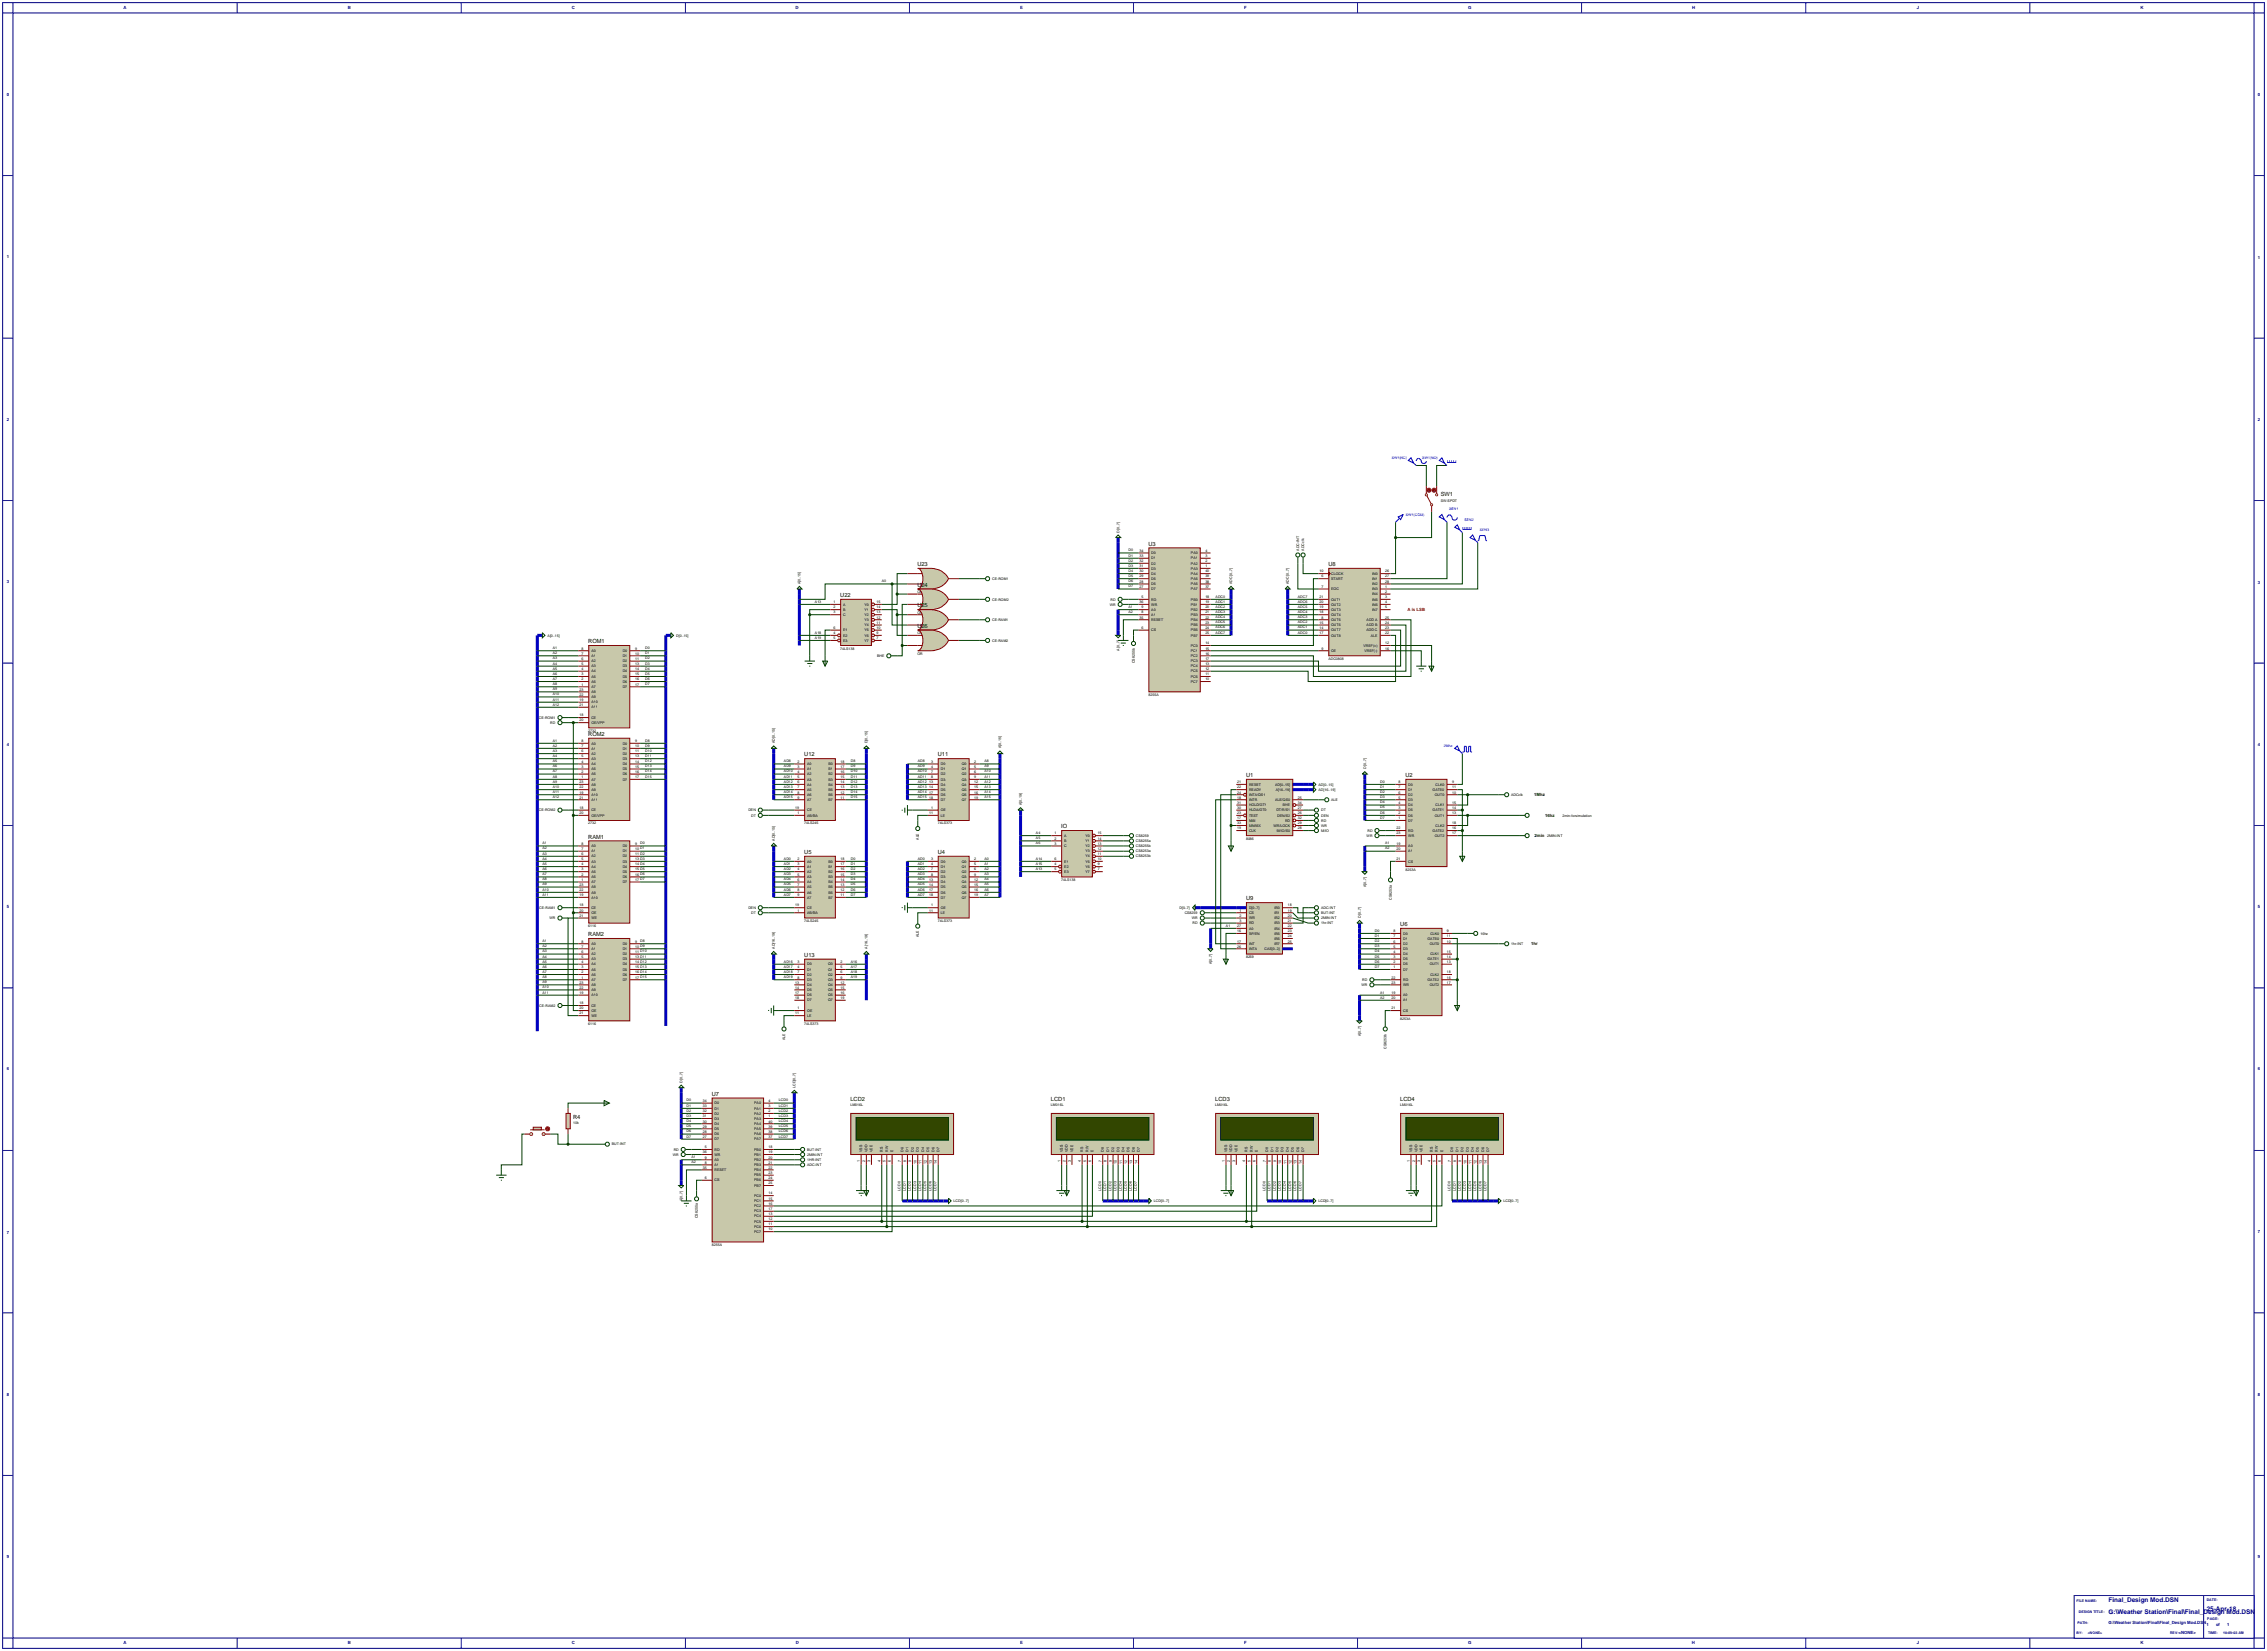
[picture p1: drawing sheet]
<svg xmlns="http://www.w3.org/2000/svg" width="1120mm" height="815mm" viewBox="0 0 1120 815" stroke-linecap="round" stroke-linejoin="round" font-family="sans-serif">
<defs><g id="words">
<g font-size="3.2" fill="#000080">
<text x="1042" y="791">Final_Design Mod.DSN</text>
<text x="1042" y="797">G:\Weather Station\Final\Final_Design Mod.DSN</text>
<text x="1090" y="795">25-Apr-18</text>
</g>
<g font-size="2.8">
<text x="712" y="245">SW1</text>
<text x="567" y="269">U3</text>
<text x="453" y="280">U23</text>
<text x="656" y="280">U8</text>
<text x="453" y="290">U24</text>
<text x="415" y="295">U22</text>
<text x="453" y="300">U25</text>
<text x="453" y="310">U26</text>
<text x="291" y="318">ROM1</text>
<text x="291" y="363">ROM2</text>
<text x="397" y="374">U12</text>
<text x="463" y="374">U11</text>
<text x="616" y="384">U1</text>
<text x="694" y="384">U2</text>
<text x="524" y="409">IO</text>
<text x="291" y="414">RAM1</text>
<text x="397" y="422">U5</text>
<text x="463" y="422">U4</text>
<text x="616" y="445">U9</text>
<text x="692" y="457">U6</text>
<text x="291" y="462">RAM2</text>
<text x="397" y="473">U13</text>
<text x="352" y="541">U7</text>
<text x="420" y="544">LCD2</text>
<text x="519" y="544">LCD1</text>
<text x="601" y="544">LCD3</text>
<text x="692" y="544">LCD4</text>
<text x="283" y="552">R4</text>
</g>
<g font-size="2.1" fill="#000080">
<text x="61" y="5">A</text>
<text x="172" y="5">B</text>
<text x="283" y="5">C</text>
<text x="393" y="5">D</text>
<text x="504" y="5">E</text>
<text x="615" y="5">F</text>
<text x="725" y="5">G</text>
<text x="836" y="5">H</text>
<text x="947" y="5">J</text>
<text x="1058" y="5">K</text>
<text x="3" y="47">0</text>
<text x="1116" y="47">0</text>
<text x="3" y="127">1</text>
<text x="1116" y="128">1</text>
<text x="3" y="208">2</text>
<text x="1116" y="208">2</text>
<text x="3" y="288">3</text>
<text x="1116" y="288">3</text>
<text x="3" y="368">4</text>
<text x="1116" y="369">4</text>
<text x="3" y="448">5</text>
<text x="1116" y="448">5</text>
<text x="3" y="529">6</text>
<text x="1116" y="529">6</text>
<text x="3" y="609">7</text>
<text x="1116" y="609">7</text>
<text x="3" y="689">8</text>
<text x="1116" y="689">8</text>
<text x="3" y="769">9</text>
<text x="1116" y="769">9</text>
<text x="1042" y="802">G:\Weather Station\Final\Final_Design Mod.DSN</text>
<text x="1090" y="803">1</text>
<text x="1095" y="803">of</text>
<text x="1101" y="803">1</text>
<text x="1077" y="807">&lt;NONE&gt;</text>
<text x="61" y="812">A</text>
<text x="172" y="812">B</text>
<text x="283" y="812">C</text>
<text x="393" y="812">D</text>
<text x="504" y="812">E</text>
<text x="615" y="812">F</text>
<text x="725" y="812">G</text>
<text x="836" y="812">H</text>
<text x="947" y="812">J</text>
<text x="1058" y="812">K</text>
</g>
<text font-size="2.1" fill="#800000" x="695" y="302">A is LSB</text>
<g font-size="2.1">
<text x="758" y="393">1Mhz</text>
<text x="763" y="403">16hz</text>
<text x="758" y="413">2min</text>
<text x="757" y="467">1hr</text>
</g>
<g font-size="1.8" fill="#0000c0">
<text x="688" y="227">SW1(NC)</text>
<text x="703" y="227">SW1(NO)</text>
<text x="695" y="255">SW1(COM)</text>
<text x="716" y="252">SEN1</text>
<text x="724" y="257">SEN2</text>
<text x="731" y="262">SEN3</text>
<text x="714" y="369">2Mhz</text>
</g>
<g font-size="1.8">
<text x="712" y="248">SW-SPDT</text>
<text x="553" y="263" transform="rotate(-90 553 263)">D[0..7]</text>
<text x="558" y="272">D0</text>
<text x="558" y="275">D1</text>
<text x="563" y="272">34</text>
<text x="563" y="275">33</text>
<text x="569" y="274">D0</text>
<text x="588" y="274">PA0</text>
<text x="596" y="272">4</text>
<text x="596" y="275">3</text>
<text x="642" y="272" transform="rotate(-90 642 272)">ADC-INT</text>
<text x="644" y="272" transform="rotate(-90 644 272)">ADCclk</text>
<text x="558" y="277">D2</text>
<text x="558" y="280">D3</text>
<text x="563" y="278">32</text>
<text x="563" y="280">31</text>
<text x="569" y="276">D1</text>
<text x="569" y="279">D2</text>
<text x="569" y="281">D3</text>
<text x="588" y="276">PA1</text>
<text x="588" y="279">PA2</text>
<text x="588" y="281">PA3</text>
<text x="596" y="278">2</text>
<text x="596" y="280">1</text>
<text x="436" y="288">A0</text>
<text x="490" y="286">CE-ROM1</text>
<text x="558" y="282">D4</text>
<text x="558" y="285">D5</text>
<text x="558" y="288">D6</text>
<text x="563" y="283">30</text>
<text x="563" y="285">29</text>
<text x="563" y="288">28</text>
<text x="569" y="284">D4</text>
<text x="569" y="286">D5</text>
<text x="588" y="284">PA4</text>
<text x="588" y="286">PA5</text>
<text x="596" y="283">40</text>
<text x="596" y="285">39</text>
<text x="596" y="288">38</text>
<text x="652" y="283">10</text>
<text x="653" y="285">6</text>
<text x="658" y="286">START</text>
<text x="658" y="284">CLOCK</text>
<text x="678" y="286">IN1</text>
<text x="678" y="284">IN0</text>
<text x="684" y="288">28</text>
<text x="684" y="285">27</text>
<text x="684" y="283">26</text>
<text x="396" y="288" transform="rotate(-90 396 288)">A[0..15]</text>
<text x="453" y="293">OR</text>
<text x="558" y="290">D7</text>
<text x="563" y="290">27</text>
<text x="569" y="289">D6</text>
<text x="569" y="291">D7</text>
<text x="588" y="289">PA6</text>
<text x="588" y="291">PA7</text>
<text x="596" y="290">37</text>
<text x="609" y="288" transform="rotate(-90 609 288)">ADC[0..7]</text>
<text x="637" y="288" transform="rotate(-90 637 288)">ADC[0..7]</text>
<text x="653" y="290">7</text>
<text x="658" y="291">EOC</text>
<text x="678" y="291">IN3</text>
<text x="678" y="294">IN4</text>
<text x="678" y="289">IN2</text>
<text x="684" y="290">1</text>
<text x="684" y="293">2</text>
<text x="403" y="298">A13</text>
<text x="412" y="298">1</text>
<text x="417" y="299">A</text>
<text x="427" y="299">Y0</text>
<text x="433" y="298">15</text>
<text x="490" y="297">CE-ROM2</text>
<text x="548" y="299">WR</text>
<text x="549" y="297">RD</text>
<text x="563" y="298">36</text>
<text x="564" y="295">5</text>
<text x="569" y="297">RD</text>
<text x="569" y="299">WR</text>
<text x="588" y="297">PB0</text>
<text x="588" y="299">PB1</text>
<text x="596" y="295">18</text>
<text x="596" y="298">19</text>
<text x="601" y="295">ADC0</text>
<text x="601" y="298">ADC1</text>
<text x="641" y="295">ADC7</text>
<text x="641" y="298">ADC6</text>
<text x="652" y="295">21</text>
<text x="652" y="298">20</text>
<text x="658" y="297">OUT1</text>
<text x="658" y="299">OUT2</text>
<text x="678" y="297">IN5</text>
<text x="678" y="299">IN6</text>
<text x="684" y="295">3</text>
<text x="684" y="298">4</text>
<text x="412" y="300">2</text>
<text x="412" y="303">3</text>
<text x="417" y="302">B</text>
<text x="417" y="304">C</text>
<text x="427" y="302">Y1</text>
<text x="427" y="304">Y2</text>
<text x="433" y="300">14</text>
<text x="433" y="303">13</text>
<text x="433" y="305">12</text>
<text x="453" y="303">OR</text>
<text x="558" y="300">A1</text>
<text x="558" y="303">A2</text>
<text x="563" y="305">35</text>
<text x="564" y="300">9</text>
<text x="564" y="303">8</text>
<text x="569" y="302">A0</text>
<text x="569" y="304">A1</text>
<text x="588" y="302">PB2</text>
<text x="588" y="304">PB3</text>
<text x="596" y="300">20</text>
<text x="596" y="303">21</text>
<text x="596" y="305">22</text>
<text x="601" y="300">ADC2</text>
<text x="601" y="303">ADC3</text>
<text x="601" y="305">ADC4</text>
<text x="641" y="300">ADC5</text>
<text x="641" y="303">ADC4</text>
<text x="641" y="305">ADC3</text>
<text x="652" y="303">18</text>
<text x="652" y="300">19</text>
<text x="653" y="305">8</text>
<text x="658" y="304">OUT4</text>
<text x="658" y="302">OUT3</text>
<text x="678" y="302">IN7</text>
<text x="684" y="305">25</text>
<text x="684" y="300">5</text>
<text x="412" y="311">6</text>
<text x="417" y="312">E1</text>
<text x="427" y="307">Y3</text>
<text x="427" y="309">Y4</text>
<text x="427" y="312">Y5</text>
<text x="433" y="308">11</text>
<text x="433" y="311">10</text>
<text x="490" y="307">CE-RAM1</text>
<text x="564" y="311">6</text>
<text x="569" y="307">RESET</text>
<text x="569" y="312">CS</text>
<text x="588" y="307">PB4</text>
<text x="588" y="309">PB5</text>
<text x="588" y="312">PB6</text>
<text x="596" y="308">23</text>
<text x="596" y="311">24</text>
<text x="601" y="308">ADC5</text>
<text x="601" y="310">ADC6</text>
<text x="641" y="308">ADC2</text>
<text x="641" y="310">ADC1</text>
<text x="652" y="311">14</text>
<text x="652" y="308">15</text>
<text x="658" y="307">OUT5</text>
<text x="658" y="312">OUT7</text>
<text x="658" y="309">OUT6</text>
<text x="675" y="312">ADD C</text>
<text x="675" y="309">ADD B</text>
<text x="675" y="307">ADD A</text>
<text x="684" y="308">24</text>
<text x="684" y="311">23</text>
<text x="271" y="314">A[0..15]</text>
<text x="334" y="314">D[0..15]</text>
<text x="403" y="313">A18</text>
<text x="403" y="315">A19</text>
<text x="412" y="313">4</text>
<text x="412" y="316">5</text>
<text x="417" y="314">E2</text>
<text x="417" y="317">E3</text>
<text x="427" y="314">Y6</text>
<text x="427" y="317">Y7</text>
<text x="433" y="313">9</text>
<text x="433" y="316">7</text>
<text x="453" y="313">OR</text>
<text x="490" y="317">CE-RAM2</text>
<text x="588" y="314">PB7</text>
<text x="596" y="313">25</text>
<text x="601" y="313">ADC7</text>
<text x="641" y="313">ADC0</text>
<text x="652" y="313">17</text>
<text x="658" y="314">OUT8</text>
<text x="677" y="314">ALE</text>
<text x="684" y="313">22</text>
<text x="273" y="321">A1</text>
<text x="273" y="323">A2</text>
<text x="287" y="321">8</text>
<text x="287" y="323">7</text>
<text x="292" y="322">A0</text>
<text x="308" y="322">D0</text>
<text x="314" y="321">9</text>
<text x="314" y="323">10</text>
<text x="319" y="321">D0</text>
<text x="319" y="323">D1</text>
<text x="415" y="321">74LS138</text>
<text x="453" y="323">OR</text>
<text x="553" y="321" transform="rotate(-90 553 321)">A[0..7]</text>
<text x="588" y="319">PC0</text>
<text x="588" y="322">PC1</text>
<text x="596" y="318">14</text>
<text x="596" y="321">15</text>
<text x="596" y="323">16</text>
<text x="653" y="321">9</text>
<text x="658" y="322">OE</text>
<text x="674" y="319">VREF(+)</text>
<text x="674" y="322">VREF(-)</text>
<text x="684" y="318">12</text>
<text x="684" y="321">16</text>
<text x="273" y="326">A3</text>
<text x="273" y="328">A4</text>
<text x="287" y="326">6</text>
<text x="287" y="328">5</text>
<text x="292" y="324">A1</text>
<text x="292" y="327">A2</text>
<text x="292" y="330">A3</text>
<text x="308" y="324">D1</text>
<text x="308" y="327">D2</text>
<text x="308" y="330">D3</text>
<text x="314" y="326">11</text>
<text x="314" y="328">13</text>
<text x="319" y="326">D2</text>
<text x="319" y="328">D3</text>
<text x="433" y="324">BHE</text>
<text x="561" y="327" transform="rotate(-90 561 327)">CS8255b</text>
<text x="588" y="324">PC2</text>
<text x="588" y="327">PC3</text>
<text x="588" y="330">PC4</text>
<text x="596" y="326">17</text>
<text x="596" y="328">13</text>
<text x="656" y="326">ADC0808</text>
<text x="273" y="331">A5</text>
<text x="273" y="333">A6</text>
<text x="273" y="336">A7</text>
<text x="287" y="331">4</text>
<text x="287" y="333">3</text>
<text x="287" y="336">2</text>
<text x="292" y="332">A4</text>
<text x="292" y="335">A5</text>
<text x="308" y="332">D4</text>
<text x="308" y="335">D5</text>
<text x="314" y="331">14</text>
<text x="314" y="333">15</text>
<text x="314" y="336">16</text>
<text x="319" y="331">D4</text>
<text x="319" y="333">D5</text>
<text x="319" y="336">D6</text>
<text x="588" y="332">PC5</text>
<text x="588" y="335">PC6</text>
<text x="596" y="331">12</text>
<text x="596" y="333">11</text>
<text x="596" y="336">10</text>
<text x="273" y="338">A8</text>
<text x="273" y="341">A9</text>
<text x="286" y="341">23</text>
<text x="287" y="339">1</text>
<text x="292" y="337">A6</text>
<text x="292" y="340">A7</text>
<text x="308" y="337">D6</text>
<text x="308" y="340">D7</text>
<text x="314" y="339">17</text>
<text x="319" y="338">D7</text>
<text x="588" y="337">PC7</text>
<text x="273" y="343">A10</text>
<text x="273" y="346">A11</text>
<text x="286" y="344">22</text>
<text x="286" y="346">19</text>
<text x="292" y="342">A8</text>
<text x="292" y="345">A9</text>
<text x="292" y="347">A10</text>
<text x="567" y="344">8255A</text>
<text x="273" y="348">A12</text>
<text x="286" y="349">21</text>
<text x="286" y="354">18</text>
<text x="292" y="350">A11</text>
<text x="266" y="355">CE-ROM1</text>
<text x="272" y="357">RD</text>
<text x="286" y="356">20</text>
<text x="292" y="355">CE</text>
<text x="292" y="357">OE/VPP</text>
<text x="291" y="361">2732</text>
<text x="273" y="366">A1</text>
<text x="273" y="369">A2</text>
<text x="273" y="371">A3</text>
<text x="287" y="366">8</text>
<text x="287" y="369">7</text>
<text x="287" y="372">6</text>
<text x="292" y="368">A0</text>
<text x="292" y="370">A1</text>
<text x="308" y="368">D0</text>
<text x="308" y="370">D1</text>
<text x="314" y="366">9</text>
<text x="314" y="369">10</text>
<text x="314" y="372">11</text>
<text x="319" y="366">D8</text>
<text x="319" y="369">D9</text>
<text x="319" y="371">D10</text>
<text x="383" y="367" transform="rotate(-90 383 367)">AD[0..15]</text>
<text x="429" y="367" transform="rotate(-90 429 367)">D[0..15]</text>
<text x="495" y="370" transform="rotate(-90 495 370)">A[0..15]</text>
<text x="273" y="374">A4</text>
<text x="273" y="376">A5</text>
<text x="287" y="374">5</text>
<text x="287" y="377">4</text>
<text x="292" y="373">A2</text>
<text x="292" y="375">A3</text>
<text x="292" y="378">A4</text>
<text x="308" y="373">D2</text>
<text x="308" y="375">D3</text>
<text x="308" y="378">D4</text>
<text x="314" y="374">13</text>
<text x="314" y="377">14</text>
<text x="319" y="374">D11</text>
<text x="319" y="376">D12</text>
<text x="387" y="376">AD8</text>
<text x="394" y="377">2</text>
<text x="399" y="378">A0</text>
<text x="409" y="378">B0</text>
<text x="415" y="377">18</text>
<text x="420" y="376">D8</text>
<text x="454" y="376">AD8</text>
<text x="460" y="377">3</text>
<text x="465" y="378">D0</text>
<text x="475" y="378">Q0</text>
<text x="481" y="377">2</text>
<text x="486" y="376">A8</text>
<text x="273" y="379">A6</text>
<text x="273" y="381">A7</text>
<text x="287" y="379">3</text>
<text x="287" y="382">2</text>
<text x="292" y="380">A5</text>
<text x="292" y="383">A6</text>
<text x="308" y="380">D5</text>
<text x="308" y="383">D6</text>
<text x="314" y="379">15</text>
<text x="314" y="382">16</text>
<text x="319" y="379">D13</text>
<text x="319" y="381">D14</text>
<text x="387" y="379">AD9</text>
<text x="387" y="381">AD10</text>
<text x="394" y="379">3</text>
<text x="394" y="382">4</text>
<text x="399" y="380">A1</text>
<text x="399" y="383">A2</text>
<text x="409" y="380">B1</text>
<text x="409" y="383">B2</text>
<text x="415" y="379">17</text>
<text x="415" y="382">16</text>
<text x="420" y="381">D10</text>
<text x="420" y="379">D9</text>
<text x="454" y="381">AD10</text>
<text x="454" y="379">AD9</text>
<text x="460" y="379">4</text>
<text x="460" y="382">7</text>
<text x="465" y="380">D1</text>
<text x="465" y="383">D2</text>
<text x="475" y="380">Q1</text>
<text x="475" y="383">Q2</text>
<text x="481" y="379">5</text>
<text x="481" y="382">6</text>
<text x="486" y="379">A9</text>
<text x="486" y="381">A10</text>
<text x="675" y="380" transform="rotate(-90 675 380)">D[0..7]</text>
<text x="273" y="384">A8</text>
<text x="273" y="387">A9</text>
<text x="273" y="389">A10</text>
<text x="286" y="387">23</text>
<text x="286" y="389">22</text>
<text x="287" y="384">1</text>
<text x="292" y="385">A7</text>
<text x="292" y="388">A8</text>
<text x="308" y="385">D7</text>
<text x="314" y="384">17</text>
<text x="319" y="384">D15</text>
<text x="387" y="384">AD11</text>
<text x="387" y="387">AD12</text>
<text x="387" y="389">AD13</text>
<text x="394" y="384">5</text>
<text x="394" y="387">6</text>
<text x="394" y="389">7</text>
<text x="399" y="385">A3</text>
<text x="399" y="388">A4</text>
<text x="409" y="385">B3</text>
<text x="409" y="388">B4</text>
<text x="415" y="384">15</text>
<text x="415" y="387">14</text>
<text x="415" y="389">13</text>
<text x="420" y="389">D13</text>
<text x="420" y="387">D12</text>
<text x="420" y="384">D11</text>
<text x="454" y="389">AD13</text>
<text x="454" y="387">AD12</text>
<text x="454" y="384">AD11</text>
<text x="459" y="387">13</text>
<text x="459" y="389">14</text>
<text x="460" y="384">8</text>
<text x="465" y="385">D3</text>
<text x="465" y="388">D4</text>
<text x="475" y="385">Q3</text>
<text x="475" y="388">Q4</text>
<text x="481" y="384">9</text>
<text x="481" y="387">12</text>
<text x="481" y="389">15</text>
<text x="486" y="384">A11</text>
<text x="486" y="387">A12</text>
<text x="486" y="389">A13</text>
<text x="611" y="389">22</text>
<text x="611" y="387">21</text>
<text x="617" y="388">RESET</text>
<text x="630" y="388">AD[0..15]</text>
<text x="652" y="388">AD[0..15]</text>
<text x="682" y="387">D0</text>
<text x="682" y="389">D1</text>
<text x="691" y="387">8</text>
<text x="691" y="389">7</text>
<text x="696" y="388">D0</text>
<text x="709" y="388">CLK0</text>
<text x="717" y="387">9</text>
<text x="717" y="389">11</text>
<text x="273" y="392">A11</text>
<text x="273" y="394">A12</text>
<text x="286" y="392">19</text>
<text x="286" y="394">21</text>
<text x="292" y="391">A9</text>
<text x="292" y="393">A10</text>
<text x="292" y="396">A11</text>
<text x="387" y="392">AD14</text>
<text x="387" y="394">AD15</text>
<text x="394" y="392">8</text>
<text x="394" y="394">9</text>
<text x="399" y="391">A5</text>
<text x="399" y="393">A6</text>
<text x="399" y="396">A7</text>
<text x="409" y="391">B5</text>
<text x="409" y="393">B6</text>
<text x="409" y="396">B7</text>
<text x="415" y="392">12</text>
<text x="415" y="394">11</text>
<text x="420" y="392">D14</text>
<text x="420" y="394">D15</text>
<text x="454" y="394">AD15</text>
<text x="454" y="392">AD14</text>
<text x="459" y="392">17</text>
<text x="459" y="394">18</text>
<text x="465" y="391">D5</text>
<text x="465" y="393">D6</text>
<text x="465" y="396">D7</text>
<text x="475" y="391">Q5</text>
<text x="475" y="393">Q6</text>
<text x="475" y="396">Q7</text>
<text x="481" y="392">16</text>
<text x="481" y="394">19</text>
<text x="486" y="392">A14</text>
<text x="486" y="394">A15</text>
<text x="611" y="394">18</text>
<text x="611" y="392">24</text>
<text x="617" y="391">READY</text>
<text x="617" y="396">INTR</text>
<text x="617" y="393">INTA/QS1</text>
<text x="630" y="396">ALE/QS0</text>
<text x="630" y="391">A[16..19]</text>
<text x="641" y="394">25</text>
<text x="652" y="391">AD[16..19]</text>
<text x="658" y="396">ALE</text>
<text x="682" y="392">D2</text>
<text x="682" y="394">D3</text>
<text x="691" y="392">6</text>
<text x="691" y="394">5</text>
<text x="696" y="391">D1</text>
<text x="696" y="393">D2</text>
<text x="696" y="396">D3</text>
<text x="708" y="391">GATE0</text>
<text x="709" y="393">OUT0</text>
<text x="717" y="392">10</text>
<text x="747" y="393">ADCclk</text>
<text x="266" y="401">CE-ROM2</text>
<text x="286" y="399">18</text>
<text x="292" y="401">CE</text>
<text x="370" y="401">DEN</text>
<text x="393" y="399">19</text>
<text x="399" y="401">CE</text>
<text x="460" y="399">1</text>
<text x="465" y="401">OE</text>
<text x="505" y="398" transform="rotate(-90 505 398)">A[0..19]</text>
<text x="611" y="397">31</text>
<text x="611" y="399">30</text>
<text x="617" y="398">HOLD/GT1</text>
<text x="617" y="401">HLDA/GT0</text>
<text x="631" y="401">DT/R/S1</text>
<text x="634" y="398">BHE</text>
<text x="641" y="399">27</text>
<text x="641" y="397">34</text>
<text x="653" y="401">DT</text>
<text x="682" y="397">D4</text>
<text x="682" y="399">D5</text>
<text x="682" y="402">D6</text>
<text x="691" y="397">4</text>
<text x="691" y="399">3</text>
<text x="696" y="398">D4</text>
<text x="696" y="401">D5</text>
<text x="708" y="401">GATE1</text>
<text x="709" y="398">CLK1</text>
<text x="717" y="397">15</text>
<text x="717" y="399">14</text>
<text x="286" y="402">20</text>
<text x="291" y="407">2732</text>
<text x="292" y="403">OE/VPP</text>
<text x="371" y="403">DT</text>
<text x="394" y="402">1</text>
<text x="397" y="407">74LS245</text>
<text x="399" y="403">AB/BA</text>
<text x="459" y="402">11</text>
<text x="463" y="407">74LS373</text>
<text x="465" y="403">LE</text>
<text x="611" y="405">17</text>
<text x="611" y="407">33</text>
<text x="611" y="402">23</text>
<text x="617" y="406">NMI</text>
<text x="617" y="403">TEST</text>
<text x="631" y="403">DEN/S2</text>
<text x="635" y="406">RD</text>
<text x="641" y="402">26</text>
<text x="641" y="405">32</text>
<text x="641" y="407">29</text>
<text x="653" y="406">RD</text>
<text x="653" y="403">DEN</text>
<text x="682" y="404">D7</text>
<text x="691" y="402">2</text>
<text x="691" y="405">1</text>
<text x="696" y="403">D6</text>
<text x="696" y="406">D7</text>
<text x="709" y="403">OUT1</text>
<text x="717" y="402">13</text>
<text x="717" y="407">18</text>
<text x="772" y="403">2min-forsimulation</text>
<text x="512" y="412">A4</text>
<text x="521" y="412">1</text>
<text x="526" y="413">A</text>
<text x="536" y="413">Y0</text>
<text x="542" y="412">15</text>
<text x="561" y="413">CS8259</text>
<text x="611" y="410">19</text>
<text x="617" y="411">CLK</text>
<text x="617" y="408">MN/MX</text>
<text x="629" y="408">WR/LOCK</text>
<text x="631" y="411">M/IO/S0</text>
<text x="641" y="410">28</text>
<text x="653" y="408">WR</text>
<text x="653" y="411">M/IO</text>
<text x="675" y="413">WR</text>
<text x="676" y="411">RD</text>
<text x="690" y="410">22</text>
<text x="690" y="412">23</text>
<text x="696" y="411">RD</text>
<text x="696" y="413">WR</text>
<text x="708" y="411">GATE2</text>
<text x="709" y="413">OUT2</text>
<text x="709" y="408">CLK2</text>
<text x="717" y="410">16</text>
<text x="717" y="412">17</text>
<text x="765" y="413">2MIN-INT</text>
<text x="268" y="417">A1</text>
<text x="268" y="419">A2</text>
<text x="287" y="417">8</text>
<text x="287" y="420">7</text>
<text x="292" y="418">A0</text>
<text x="308" y="418">D0</text>
<text x="314" y="417">9</text>
<text x="314" y="420">10 D1</text>
<text x="316" y="417">D0</text>
<text x="383" y="415" transform="rotate(-90 383 415)">AD[0..15]</text>
<text x="454" y="415" transform="rotate(-90 454 415)">ALE</text>
<text x="512" y="414">A5</text>
<text x="512" y="417">A6</text>
<text x="521" y="415">2</text>
<text x="521" y="417">3</text>
<text x="526" y="416">B</text>
<text x="526" y="418">C</text>
<text x="536" y="416">Y1</text>
<text x="536" y="418">Y2</text>
<text x="542" y="415">14</text>
<text x="542" y="417">13</text>
<text x="542" y="420">12</text>
<text x="561" y="416">CS8255a</text>
<text x="561" y="418">CS8255b</text>
<text x="616" y="415">8086</text>
<text x="684" y="417">A1</text>
<text x="684" y="419">A2</text>
<text x="690" y="417">19</text>
<text x="690" y="420">20</text>
<text x="696" y="418">A0</text>
<text x="268" y="422">A3</text>
<text x="268" y="425">A4</text>
<text x="287" y="422">6</text>
<text x="287" y="425">5</text>
<text x="292" y="421">A1</text>
<text x="292" y="423">A2</text>
<text x="292" y="426">A3</text>
<text x="308" y="421">D1</text>
<text x="308" y="423">D2</text>
<text x="308" y="426">D3</text>
<text x="314" y="422">11 D2</text>
<text x="314" y="425">13 D3</text>
<text x="387" y="425">AD0</text>
<text x="394" y="425">2</text>
<text x="399" y="426">A0</text>
<text x="409" y="426">B0</text>
<text x="415" y="425">18</text>
<text x="420" y="425">D0</text>
<text x="454" y="425">AD0</text>
<text x="460" y="425">3</text>
<text x="465" y="426">D0</text>
<text x="475" y="426">Q0</text>
<text x="481" y="425">2</text>
<text x="486" y="425">A0</text>
<text x="512" y="425">A14</text>
<text x="521" y="425">6</text>
<text x="526" y="426">E1</text>
<text x="536" y="421">Y3</text>
<text x="536" y="423">Y4</text>
<text x="536" y="426">Y5</text>
<text x="542" y="422">11</text>
<text x="542" y="425">10</text>
<text x="561" y="421">CS8253a</text>
<text x="561" y="423">CS8253b</text>
<text x="690" y="425">21</text>
<text x="696" y="421">A1</text>
<text x="696" y="426">CS</text>
<text x="268" y="427">A5</text>
<text x="268" y="430">A6</text>
<text x="287" y="427">4</text>
<text x="287" y="430">3</text>
<text x="292" y="429">A4</text>
<text x="292" y="431">A5</text>
<text x="308" y="429">D4</text>
<text x="308" y="431">D5</text>
<text x="314" y="427">14 D4</text>
<text x="314" y="430">15 D5</text>
<text x="387" y="427">AD1</text>
<text x="387" y="430">AD2</text>
<text x="394" y="427">3</text>
<text x="394" y="430">4</text>
<text x="399" y="429">A1</text>
<text x="399" y="431">A2</text>
<text x="409" y="429">B1</text>
<text x="409" y="431">B2</text>
<text x="415" y="427">17</text>
<text x="415" y="430">16</text>
<text x="420" y="430">D2</text>
<text x="420" y="427">D1</text>
<text x="454" y="430">AD2</text>
<text x="454" y="427">AD1</text>
<text x="460" y="427">4</text>
<text x="460" y="430">7</text>
<text x="465" y="429">D1</text>
<text x="465" y="431">D2</text>
<text x="475" y="429">Q1</text>
<text x="475" y="431">Q2</text>
<text x="481" y="427">5</text>
<text x="481" y="430">6</text>
<text x="486" y="427">A1</text>
<text x="486" y="430">A2</text>
<text x="512" y="427">A15</text>
<text x="512" y="430">A13</text>
<text x="521" y="427">4</text>
<text x="521" y="430">5</text>
<text x="526" y="429">E2</text>
<text x="526" y="431">E3</text>
<text x="536" y="429">Y6</text>
<text x="536" y="431">Y7</text>
<text x="542" y="427">9</text>
<text x="542" y="430">7</text>
<text x="694" y="430">8253A</text>
<text x="268" y="432">A7</text>
<text x="268" y="435">A8</text>
<text x="268" y="437">A9</text>
<text x="286" y="437">23</text>
<text x="287" y="432">2</text>
<text x="287" y="435">1</text>
<text x="292" y="434">A6</text>
<text x="292" y="436">A7</text>
<text x="308" y="434">D6</text>
<text x="308" y="436">D7</text>
<text x="314" y="432">16 D6</text>
<text x="314" y="435">17 D7</text>
<text x="387" y="432">AD3</text>
<text x="387" y="435">AD4</text>
<text x="387" y="437">AD5</text>
<text x="394" y="432">5</text>
<text x="394" y="435">6</text>
<text x="394" y="437">7</text>
<text x="399" y="434">A3</text>
<text x="399" y="436">A4</text>
<text x="409" y="434">B3</text>
<text x="409" y="436">B4</text>
<text x="415" y="432">15</text>
<text x="415" y="435">14</text>
<text x="415" y="437">13</text>
<text x="420" y="437">D5</text>
<text x="420" y="435">D4</text>
<text x="420" y="432">D3</text>
<text x="454" y="437">AD5</text>
<text x="454" y="435">AD4</text>
<text x="454" y="432">AD3</text>
<text x="459" y="435">13</text>
<text x="459" y="437">14</text>
<text x="460" y="432">8</text>
<text x="465" y="434">D3</text>
<text x="465" y="436">D4</text>
<text x="475" y="434">Q3</text>
<text x="475" y="436">Q4</text>
<text x="481" y="432">9</text>
<text x="481" y="435">12</text>
<text x="481" y="437">15</text>
<text x="486" y="432">A3</text>
<text x="486" y="435">A4</text>
<text x="486" y="437">A5</text>
<text x="524" y="435">74LS138</text>
<text x="268" y="440">A10</text>
<text x="268" y="442">A11</text>
<text x="286" y="440">22</text>
<text x="286" y="443">19</text>
<text x="292" y="439">A8</text>
<text x="292" y="441">A9</text>
<text x="292" y="444">A10</text>
<text x="387" y="440">AD6</text>
<text x="387" y="442">AD7</text>
<text x="394" y="440">8</text>
<text x="394" y="443">9</text>
<text x="399" y="439">A5</text>
<text x="399" y="441">A6</text>
<text x="399" y="444">A7</text>
<text x="409" y="439">B5</text>
<text x="409" y="441">B6</text>
<text x="409" y="444">B7</text>
<text x="415" y="440">12</text>
<text x="415" y="443">11</text>
<text x="420" y="442">D7</text>
<text x="420" y="440">D6</text>
<text x="454" y="442">AD7</text>
<text x="454" y="440">AD6</text>
<text x="459" y="440">17</text>
<text x="459" y="443">18</text>
<text x="465" y="439">D5</text>
<text x="465" y="441">D6</text>
<text x="465" y="444">D7</text>
<text x="475" y="439">Q5</text>
<text x="475" y="441">Q6</text>
<text x="475" y="444">Q7</text>
<text x="481" y="440">16</text>
<text x="481" y="443">19</text>
<text x="486" y="442">A7</text>
<text x="486" y="440">A6</text>
<text x="675" y="438" transform="rotate(-90 675 438)">A[0..7]</text>
<text x="266" y="449">CE-RAM1</text>
<text x="286" y="448">18</text>
<text x="292" y="449">CE</text>
<text x="370" y="449">DEN</text>
<text x="393" y="448">19</text>
<text x="399" y="449">CE</text>
<text x="460" y="448">1</text>
<text x="465" y="449">OE</text>
<text x="583" y="449">D[0..7]</text>
<text x="617" y="449">D[0..7]</text>
<text x="630" y="449">IR0</text>
<text x="636" y="448">18</text>
<text x="653" y="449">ADC-INT</text>
<text x="688" y="444" transform="rotate(-90 688 444)">CS8253a</text>
<text x="271" y="454">WR</text>
<text x="286" y="450">20</text>
<text x="286" y="453">21</text>
<text x="292" y="451">OE</text>
<text x="292" y="454">WE</text>
<text x="371" y="451">DT</text>
<text x="394" y="450">1</text>
<text x="397" y="455">74LS245</text>
<text x="399" y="451">AB/BA</text>
<text x="459" y="450">11</text>
<text x="463" y="455">74LS373</text>
<text x="465" y="451">LE</text>
<text x="585" y="451">CS8259</text>
<text x="589" y="454">WR</text>
<text x="612" y="450">1</text>
<text x="612" y="453">2</text>
<text x="612" y="455">3</text>
<text x="617" y="451">CS</text>
<text x="617" y="454">WR</text>
<text x="630" y="451">IR1</text>
<text x="630" y="454">IR2</text>
<text x="636" y="450">19</text>
<text x="636" y="453">20</text>
<text x="636" y="455">21</text>
<text x="653" y="451">BUT-INT</text>
<text x="653" y="454">2MIN-INT</text>
<text x="672" y="453" transform="rotate(-90 672 453)">D[0..7]</text>
<text x="291" y="458">6116</text>
<text x="589" y="456">RD</text>
<text x="606" y="458">A1</text>
<text x="611" y="458">27</text>
<text x="611" y="460">16</text>
<text x="617" y="456">RD</text>
<text x="617" y="459">A0</text>
<text x="617" y="462">SP/EN</text>
<text x="630" y="456">IR3</text>
<text x="630" y="459">IR4</text>
<text x="630" y="462">IR5</text>
<text x="636" y="458">22</text>
<text x="636" y="460">23</text>
<text x="653" y="456">1hr-INT</text>
<text x="679" y="460">D0</text>
<text x="689" y="460">8</text>
<text x="693" y="462">D0</text>
<text x="707" y="462">CLK0</text>
<text x="715" y="460">9</text>
<text x="731" y="462">16hz</text>
<text x="268" y="465">A1</text>
<text x="268" y="468">A2</text>
<text x="287" y="465">8</text>
<text x="287" y="468">7</text>
<text x="292" y="467">A0</text>
<text x="308" y="467">D0</text>
<text x="314" y="465">9</text>
<text x="314" y="468">10 D9</text>
<text x="316" y="465">D8</text>
<text x="454" y="463" transform="rotate(-90 454 463)">ALE</text>
<text x="611" y="465">17</text>
<text x="611" y="468">26</text>
<text x="617" y="467">INT</text>
<text x="630" y="464">IR6</text>
<text x="630" y="467">IR7</text>
<text x="636" y="463">24</text>
<text x="636" y="465">25</text>
<text x="679" y="463">D1</text>
<text x="679" y="465">D2</text>
<text x="679" y="468">D3</text>
<text x="689" y="463">7</text>
<text x="689" y="465">6</text>
<text x="689" y="468">5</text>
<text x="693" y="464">D1</text>
<text x="693" y="467">D2</text>
<text x="705" y="464">GATE0</text>
<text x="706" y="467">OUT0</text>
<text x="715" y="463">11</text>
<text x="715" y="465">10</text>
<text x="747" y="467">1hr-INT</text>
<text x="268" y="470">A3</text>
<text x="268" y="473">A4</text>
<text x="287" y="471">6</text>
<text x="287" y="473">5</text>
<text x="292" y="469">A1</text>
<text x="292" y="472">A2</text>
<text x="308" y="469">D1</text>
<text x="308" y="472">D2</text>
<text x="314" y="471">11 D10</text>
<text x="314" y="473">13 D11</text>
<text x="383" y="469" transform="rotate(-90 383 469)">AD[16..19]</text>
<text x="429" y="469" transform="rotate(-90 429 469)">A[16..19]</text>
<text x="616" y="473">8259</text>
<text x="617" y="469">INTA</text>
<text x="625" y="469">CAS[0..2]</text>
<text x="679" y="470">D4</text>
<text x="679" y="473">D5</text>
<text x="689" y="471">4</text>
<text x="689" y="473">3</text>
<text x="693" y="469">D3</text>
<text x="693" y="472">D4</text>
<text x="707" y="472">CLK1</text>
<text x="715" y="471">15</text>
<text x="715" y="473">14</text>
<text x="268" y="475">A5</text>
<text x="268" y="478">A6</text>
<text x="287" y="476">4</text>
<text x="287" y="478">3</text>
<text x="292" y="474">A3</text>
<text x="292" y="477">A4</text>
<text x="292" y="479">A5</text>
<text x="308" y="474">D3</text>
<text x="308" y="477">D4</text>
<text x="308" y="479">D5</text>
<text x="314" y="476">14 D12</text>
<text x="314" y="478">15 D13</text>
<text x="387" y="478">AD17</text>
<text x="387" y="475">AD16</text>
<text x="394" y="476">3</text>
<text x="394" y="478">4</text>
<text x="399" y="477">D0</text>
<text x="399" y="479">D1</text>
<text x="409" y="477">Q0</text>
<text x="409" y="479">Q1</text>
<text x="415" y="476">2</text>
<text x="415" y="478">5</text>
<text x="420" y="475">A16</text>
<text x="420" y="478">A17</text>
<text x="599" y="476" transform="rotate(-90 599 476)">A[0..7]</text>
<text x="679" y="478">D7</text>
<text x="679" y="475">D6</text>
<text x="689" y="476">2</text>
<text x="689" y="478">1</text>
<text x="693" y="474">D5</text>
<text x="693" y="477">D6</text>
<text x="693" y="479">D7</text>
<text x="705" y="474">GATE1</text>
<text x="706" y="477">OUT1</text>
<text x="715" y="476">13</text>
<text x="268" y="480">A7</text>
<text x="268" y="483">A8</text>
<text x="268" y="486">A9</text>
<text x="286" y="486">23</text>
<text x="287" y="481">2</text>
<text x="287" y="483">1</text>
<text x="292" y="482">A6</text>
<text x="292" y="484">A7</text>
<text x="308" y="482">D6</text>
<text x="308" y="484">D7</text>
<text x="314" y="481">16 D14</text>
<text x="314" y="483">17 D15</text>
<text x="387" y="483">AD19</text>
<text x="387" y="480">AD18</text>
<text x="393" y="486">13</text>
<text x="394" y="481">7</text>
<text x="394" y="483">8</text>
<text x="399" y="482">D2</text>
<text x="399" y="484">D3</text>
<text x="409" y="482">Q2</text>
<text x="409" y="484">Q3</text>
<text x="415" y="481">6</text>
<text x="415" y="483">9</text>
<text x="415" y="486">12</text>
<text x="420" y="480">A18</text>
<text x="420" y="483">A19</text>
<text x="673" y="484">RD</text>
<text x="688" y="483">22</text>
<text x="688" y="486">23</text>
<text x="693" y="484">RD</text>
<text x="705" y="484">GATE2</text>
<text x="707" y="482">CLK2</text>
<text x="715" y="481">18</text>
<text x="715" y="483">16</text>
<text x="715" y="486">17</text>
<text x="268" y="488">A10</text>
<text x="268" y="491">A11</text>
<text x="286" y="488">22</text>
<text x="286" y="491">19</text>
<text x="292" y="487">A8</text>
<text x="292" y="489">A9</text>
<text x="393" y="488">14</text>
<text x="393" y="491">17</text>
<text x="399" y="487">D4</text>
<text x="399" y="489">D5</text>
<text x="409" y="487">Q4</text>
<text x="409" y="489">Q5</text>
<text x="415" y="488">15</text>
<text x="415" y="491">16</text>
<text x="673" y="487">WR</text>
<text x="682" y="491">A1</text>
<text x="688" y="491">19</text>
<text x="693" y="487">WR</text>
<text x="706" y="487">OUT2</text>
<text x="266" y="497">CE-RAM2</text>
<text x="286" y="496">18</text>
<text x="292" y="492">A10</text>
<text x="292" y="497">CE</text>
<text x="393" y="493">18</text>
<text x="399" y="492">D6</text>
<text x="399" y="495">D7</text>
<text x="409" y="492">Q6</text>
<text x="409" y="495">Q7</text>
<text x="415" y="493">19</text>
<text x="682" y="493">A2</text>
<text x="688" y="493">20</text>
<text x="693" y="492">A0</text>
<text x="693" y="495">A1</text>
<text x="286" y="498">20</text>
<text x="286" y="501">21</text>
<text x="292" y="500">OE</text>
<text x="292" y="502">WE</text>
<text x="393" y="501">11</text>
<text x="394" y="498">1</text>
<text x="399" y="500">OE</text>
<text x="399" y="502">LE</text>
<text x="688" y="498">21</text>
<text x="692" y="504">8253A</text>
<text x="693" y="500">CS</text>
<text x="291" y="506">6116</text>
<text x="397" y="506">74LS373</text>
<text x="388" y="514" transform="rotate(-90 388 514)">ALE</text>
<text x="672" y="512" transform="rotate(-90 672 512)">A[0..7]</text>
<text x="685" y="518" transform="rotate(-90 685 518)">CS8253b</text>
<text x="337" y="535" transform="rotate(-90 337 535)">D[0..7]</text>
<text x="393" y="537" transform="rotate(-90 393 537)">LCD[0..7]</text>
<text x="339" y="544">D0</text>
<text x="347" y="544">34</text>
<text x="353" y="545">D0</text>
<text x="373" y="545">PA0</text>
<text x="380" y="544">4</text>
<text x="385" y="544">LCD0</text>
<text x="339" y="546">D1</text>
<text x="339" y="549">D2</text>
<text x="339" y="552">D3</text>
<text x="347" y="547">33</text>
<text x="347" y="549">32</text>
<text x="347" y="552">31</text>
<text x="353" y="548">D1</text>
<text x="353" y="550">D2</text>
<text x="373" y="548">PA1</text>
<text x="373" y="550">PA2</text>
<text x="380" y="547">3</text>
<text x="380" y="549">2</text>
<text x="380" y="552">1</text>
<text x="385" y="546">LCD1</text>
<text x="385" y="549">LCD2</text>
<text x="385" y="552">LCD3</text>
<text x="420" y="546">LM016L</text>
<text x="519" y="546">LM016L</text>
<text x="601" y="546">LM016L</text>
<text x="692" y="546">LM016L</text>
<text x="283" y="555">10k</text>
<text x="339" y="554">D4</text>
<text x="339" y="557">D5</text>
<text x="347" y="554">30</text>
<text x="347" y="557">29</text>
<text x="353" y="553">D3</text>
<text x="353" y="556">D4</text>
<text x="373" y="553">PA3</text>
<text x="373" y="556">PA4</text>
<text x="380" y="554">40</text>
<text x="380" y="557">39</text>
<text x="385" y="554">LCD4</text>
<text x="385" y="557">LCD5</text>
<text x="339" y="562">D7</text>
<text x="339" y="559">D6</text>
<text x="347" y="559">28</text>
<text x="347" y="562">27</text>
<text x="353" y="558">D5</text>
<text x="353" y="561">D6</text>
<text x="353" y="563">D7</text>
<text x="373" y="558">PA5</text>
<text x="373" y="561">PA6</text>
<text x="373" y="563">PA7</text>
<text x="380" y="559">38</text>
<text x="380" y="562">37</text>
<text x="385" y="562">LCD7</text>
<text x="385" y="559">LCD6</text>
<text x="302" y="566">BUT-INT</text>
<text x="333" y="568">RD</text>
<text x="347" y="570">36</text>
<text x="348" y="567">5</text>
<text x="353" y="568">RD</text>
<text x="373" y="568">PB0</text>
<text x="380" y="567">18</text>
<text x="380" y="570">19</text>
<text x="399" y="568">BUT-INT</text>
<text x="426" y="569" transform="rotate(-90 426 569)">VSS</text>
<text x="429" y="569" transform="rotate(-90 429 569)">VDD</text>
<text x="431" y="569" transform="rotate(-90 431 569)">VEE</text>
<text x="436" y="569" transform="rotate(-90 436 569)">RS</text>
<text x="439" y="569" transform="rotate(-90 439 569)">RW</text>
<text x="441" y="569" transform="rotate(-90 441 569)">E</text>
<text x="446" y="569" transform="rotate(-90 446 569)">D0</text>
<text x="449" y="569" transform="rotate(-90 449 569)">D1</text>
<text x="452" y="569" transform="rotate(-90 452 569)">D2</text>
<text x="454" y="569" transform="rotate(-90 454 569)">D3</text>
<text x="457" y="569" transform="rotate(-90 457 569)">D4</text>
<text x="459" y="569" transform="rotate(-90 459 569)">D5</text>
<text x="462" y="569" transform="rotate(-90 462 569)">D6</text>
<text x="464" y="569" transform="rotate(-90 464 569)">D7</text>
<text x="525" y="569" transform="rotate(-90 525 569)">VSS</text>
<text x="528" y="569" transform="rotate(-90 528 569)">VDD</text>
<text x="530" y="569" transform="rotate(-90 530 569)">VEE</text>
<text x="535" y="569" transform="rotate(-90 535 569)">RS</text>
<text x="538" y="569" transform="rotate(-90 538 569)">RW</text>
<text x="540" y="569" transform="rotate(-90 540 569)">E</text>
<text x="545" y="569" transform="rotate(-90 545 569)">D0</text>
<text x="548" y="569" transform="rotate(-90 548 569)">D1</text>
<text x="551" y="569" transform="rotate(-90 551 569)">D2</text>
<text x="553" y="569" transform="rotate(-90 553 569)">D3</text>
<text x="556" y="569" transform="rotate(-90 556 569)">D4</text>
<text x="558" y="569" transform="rotate(-90 558 569)">D5</text>
<text x="561" y="569" transform="rotate(-90 561 569)">D6</text>
<text x="563" y="569" transform="rotate(-90 563 569)">D7</text>
<text x="606" y="569" transform="rotate(-90 606 569)">VSS</text>
<text x="609" y="569" transform="rotate(-90 609 569)">VDD</text>
<text x="612" y="569" transform="rotate(-90 612 569)">VEE</text>
<text x="616" y="569" transform="rotate(-90 616 569)">RS</text>
<text x="619" y="569" transform="rotate(-90 619 569)">RW</text>
<text x="622" y="569" transform="rotate(-90 622 569)">E</text>
<text x="627" y="569" transform="rotate(-90 627 569)">D0</text>
<text x="629" y="569" transform="rotate(-90 629 569)">D1</text>
<text x="632" y="569" transform="rotate(-90 632 569)">D2</text>
<text x="634" y="569" transform="rotate(-90 634 569)">D3</text>
<text x="637" y="569" transform="rotate(-90 637 569)">D4</text>
<text x="639" y="569" transform="rotate(-90 639 569)">D5</text>
<text x="642" y="569" transform="rotate(-90 642 569)">D6</text>
<text x="644" y="569" transform="rotate(-90 644 569)">D7</text>
<text x="698" y="569" transform="rotate(-90 698 569)">VSS</text>
<text x="700" y="569" transform="rotate(-90 700 569)">VDD</text>
<text x="703" y="569" transform="rotate(-90 703 569)">VEE</text>
<text x="708" y="569" transform="rotate(-90 708 569)">RS</text>
<text x="711" y="569" transform="rotate(-90 711 569)">RW</text>
<text x="713" y="569" transform="rotate(-90 713 569)">E</text>
<text x="718" y="569" transform="rotate(-90 718 569)">D0</text>
<text x="721" y="569" transform="rotate(-90 721 569)">D1</text>
<text x="723" y="569" transform="rotate(-90 723 569)">D2</text>
<text x="726" y="569" transform="rotate(-90 726 569)">D3</text>
<text x="728" y="569" transform="rotate(-90 728 569)">D4</text>
<text x="731" y="569" transform="rotate(-90 731 569)">D5</text>
<text x="733" y="569" transform="rotate(-90 733 569)">D6</text>
<text x="736" y="569" transform="rotate(-90 736 569)">D7</text>
<text x="333" y="571">WR</text>
<text x="342" y="572">A1</text>
<text x="342" y="574">A2</text>
<text x="348" y="572">9</text>
<text x="348" y="575">8</text>
<text x="353" y="571">WR</text>
<text x="353" y="573">A0</text>
<text x="353" y="576">A1</text>
<text x="373" y="571">PB1</text>
<text x="373" y="573">PB2</text>
<text x="373" y="576">PB3</text>
<text x="380" y="572">20</text>
<text x="380" y="575">21</text>
<text x="399" y="576">ADC-INT</text>
<text x="399" y="573">1HR-INT</text>
<text x="399" y="571">2MIN-INT</text>
<text x="425" y="574" transform="rotate(-90 425 574)">1</text>
<text x="428" y="574" transform="rotate(-90 428 574)">2</text>
<text x="430" y="574" transform="rotate(-90 430 574)">3</text>
<text x="435" y="574" transform="rotate(-90 435 574)">4</text>
<text x="438" y="574" transform="rotate(-90 438 574)">5</text>
<text x="440" y="574" transform="rotate(-90 440 574)">6</text>
<text x="445" y="574" transform="rotate(-90 445 574)">7</text>
<text x="448" y="574" transform="rotate(-90 448 574)">8</text>
<text x="450" y="574" transform="rotate(-90 450 574)">9</text>
<text x="453" y="575" transform="rotate(-90 453 575)">10</text>
<text x="455" y="575" transform="rotate(-90 455 575)">11</text>
<text x="458" y="575" transform="rotate(-90 458 575)">12</text>
<text x="460" y="575" transform="rotate(-90 460 575)">13</text>
<text x="463" y="575" transform="rotate(-90 463 575)">14</text>
<text x="524" y="574" transform="rotate(-90 524 574)">1</text>
<text x="527" y="574" transform="rotate(-90 527 574)">2</text>
<text x="529" y="574" transform="rotate(-90 529 574)">3</text>
<text x="534" y="574" transform="rotate(-90 534 574)">4</text>
<text x="537" y="574" transform="rotate(-90 537 574)">5</text>
<text x="539" y="574" transform="rotate(-90 539 574)">6</text>
<text x="544" y="574" transform="rotate(-90 544 574)">7</text>
<text x="547" y="574" transform="rotate(-90 547 574)">8</text>
<text x="549" y="574" transform="rotate(-90 549 574)">9</text>
<text x="552" y="575" transform="rotate(-90 552 575)">10</text>
<text x="555" y="575" transform="rotate(-90 555 575)">11</text>
<text x="557" y="575" transform="rotate(-90 557 575)">12</text>
<text x="559" y="575" transform="rotate(-90 559 575)">13</text>
<text x="562" y="575" transform="rotate(-90 562 575)">14</text>
<text x="605" y="574" transform="rotate(-90 605 574)">1</text>
<text x="608" y="574" transform="rotate(-90 608 574)">2</text>
<text x="610" y="574" transform="rotate(-90 610 574)">3</text>
<text x="615" y="574" transform="rotate(-90 615 574)">4</text>
<text x="618" y="574" transform="rotate(-90 618 574)">5</text>
<text x="620" y="574" transform="rotate(-90 620 574)">6</text>
<text x="626" y="574" transform="rotate(-90 626 574)">7</text>
<text x="628" y="574" transform="rotate(-90 628 574)">8</text>
<text x="631" y="574" transform="rotate(-90 631 574)">9</text>
<text x="633" y="575" transform="rotate(-90 633 575)">10</text>
<text x="636" y="575" transform="rotate(-90 636 575)">11</text>
<text x="638" y="575" transform="rotate(-90 638 575)">12</text>
<text x="641" y="575" transform="rotate(-90 641 575)">13</text>
<text x="643" y="575" transform="rotate(-90 643 575)">14</text>
<text x="697" y="574" transform="rotate(-90 697 574)">1</text>
<text x="699" y="574" transform="rotate(-90 699 574)">2</text>
<text x="702" y="574" transform="rotate(-90 702 574)">3</text>
<text x="707" y="574" transform="rotate(-90 707 574)">4</text>
<text x="709" y="574" transform="rotate(-90 709 574)">5</text>
<text x="712" y="574" transform="rotate(-90 712 574)">6</text>
<text x="717" y="574" transform="rotate(-90 717 574)">7</text>
<text x="720" y="574" transform="rotate(-90 720 574)">8</text>
<text x="722" y="574" transform="rotate(-90 722 574)">9</text>
<text x="725" y="575" transform="rotate(-90 725 575)">10</text>
<text x="727" y="575" transform="rotate(-90 727 575)">11</text>
<text x="730" y="575" transform="rotate(-90 730 575)">12</text>
<text x="732" y="575" transform="rotate(-90 732 575)">13</text>
<text x="735" y="575" transform="rotate(-90 735 575)">14</text>
<text x="347" y="577">35</text>
<text x="353" y="578">RESET</text>
<text x="373" y="578">PB4</text>
<text x="373" y="581">PB5</text>
<text x="380" y="577">22</text>
<text x="380" y="580">23</text>
<text x="348" y="582">6</text>
<text x="353" y="583">CS</text>
<text x="373" y="583">PB6</text>
<text x="373" y="586">PB7</text>
<text x="380" y="582">24</text>
<text x="380" y="585">25</text>
<text x="445" y="588" transform="rotate(-90 445 588)">LCD0</text>
<text x="448" y="588" transform="rotate(-90 448 588)">LCD1</text>
<text x="450" y="588" transform="rotate(-90 450 588)">LCD2</text>
<text x="453" y="588" transform="rotate(-90 453 588)">LCD3</text>
<text x="455" y="588" transform="rotate(-90 455 588)">LCD4</text>
<text x="458" y="588" transform="rotate(-90 458 588)">LCD5</text>
<text x="460" y="588" transform="rotate(-90 460 588)">LCD6</text>
<text x="463" y="588" transform="rotate(-90 463 588)">LCD7</text>
<text x="544" y="588" transform="rotate(-90 544 588)">LCD0</text>
<text x="547" y="588" transform="rotate(-90 547 588)">LCD1</text>
<text x="549" y="588" transform="rotate(-90 549 588)">LCD2</text>
<text x="552" y="588" transform="rotate(-90 552 588)">LCD3</text>
<text x="554" y="588" transform="rotate(-90 554 588)">LCD4</text>
<text x="557" y="588" transform="rotate(-90 557 588)">LCD5</text>
<text x="559" y="588" transform="rotate(-90 559 588)">LCD6</text>
<text x="562" y="588" transform="rotate(-90 562 588)">LCD7</text>
<text x="625" y="588" transform="rotate(-90 625 588)">LCD0</text>
<text x="628" y="588" transform="rotate(-90 628 588)">LCD1</text>
<text x="630" y="588" transform="rotate(-90 630 588)">LCD2</text>
<text x="633" y="588" transform="rotate(-90 633 588)">LCD3</text>
<text x="635" y="588" transform="rotate(-90 635 588)">LCD4</text>
<text x="638" y="588" transform="rotate(-90 638 588)">LCD5</text>
<text x="641" y="588" transform="rotate(-90 641 588)">LCD6</text>
<text x="643" y="588" transform="rotate(-90 643 588)">LCD7</text>
<text x="717" y="588" transform="rotate(-90 717 588)">LCD0</text>
<text x="719" y="588" transform="rotate(-90 719 588)">LCD1</text>
<text x="722" y="588" transform="rotate(-90 722 588)">LCD2</text>
<text x="724" y="588" transform="rotate(-90 724 588)">LCD3</text>
<text x="727" y="588" transform="rotate(-90 727 588)">LCD4</text>
<text x="729" y="588" transform="rotate(-90 729 588)">LCD5</text>
<text x="732" y="588" transform="rotate(-90 732 588)">LCD6</text>
<text x="734" y="588" transform="rotate(-90 734 588)">LCD7</text>
<text x="337" y="593" transform="rotate(-90 337 593)">A[0..7]</text>
<text x="373" y="591">PC0</text>
<text x="373" y="594">PC1</text>
<text x="380" y="590">14</text>
<text x="380" y="592">15</text>
<text x="471" y="594">LCD[0..7]</text>
<text x="570" y="594">LCD[0..7]</text>
<text x="652" y="594">LCD[0..7]</text>
<text x="743" y="594">LCD[0..7]</text>
<text x="373" y="596">PC2</text>
<text x="373" y="599">PC3</text>
<text x="380" y="595">16</text>
<text x="380" y="598">17</text>
<text x="345" y="602" transform="rotate(-90 345 602)">CS8255a</text>
<text x="373" y="601">PC4</text>
<text x="373" y="604">PC5</text>
<text x="380" y="600">13</text>
<text x="380" y="603">12</text>
<text x="380" y="605">11</text>
<text x="373" y="606">PC6</text>
<text x="373" y="609">PC7</text>
<text x="380" y="608">10</text>
<text x="352" y="615">8255A</text>
</g>
<g font-size="1.8" fill="#000080">
<text x="1026" y="791">FILE NAME:</text>
<text x="1090" y="791">DATE:</text>
<text x="1027" y="797">DESIGN TITLE:</text>
<text x="1027" y="802">PATH:</text>
<text x="1091" y="800">PAGE:</text>
<text x="1026" y="807">BY:</text>
<text x="1032" y="807">&lt;NONE&gt;</text>
<text x="1072" y="807">REV:</text>
<text x="1091" y="807">TIME:</text>
<text x="1098" y="807">10:09:03 AM</text>
</g>
</g></defs>
<path d="M1 1h1118v813h-1118zM6 6h1108v803h-1108z" fill="none" stroke="#000080" stroke-width=".5"/>
<path d="M1025 788h89v21h-89z" fill="#fff" stroke="#000080" stroke-width=".49"/>
<path d="M1089 788v21" fill="none" stroke="#000080" stroke-width=".49"/>
<g fill="none" stroke="#000080" stroke-width=".5">
<path d="M6 1v5h-5M117 1v5M228 1v5M339 1v5M449 1v5M560 1v5M671 1v5M782 1v5M892 1v5M1003 1v5M1114 1v5h5M1 87h5"/>
<path d="M1114 87h5M1 167h5M1114 167h5M1 247h5M1114 247h5M1 327h5M1114 327h5M1 408h5M1114 408h5M1 488h5M1114 488h5M1 568h5"/>
<path d="M1114 568h5M1 648h5M1114 648h5M1 729h5M1114 729h5M1 809h5v5M117 809v5M228 809v5M339 809v5M449 809v5M560 809v5M671 809v5"/>
<path d="M782 809v5M892 809v5M1003 809v5M1119 809h-5v5"/>
</g>
<g fill="none" stroke="#0000c0" stroke-width="1.5" stroke-linecap="butt">
<path d="M553 268v23M395 293v26M608 293v21M636 293v21M265 314v195M329 314v193M553 301v10M382 372v23M428 372v71M448 377v18M494 375v68M644 390h2"/>
<path d="M644 387h2M674 385v20M504 403v30M674 418v10M382 420v23M448 425v18M593 448h18M598 459v7M672 459v20M382 474v10M428 474v20M672 491v11"/>
<path d="M337 540v23M392 542v21M337 573v10M446 593h20M545 593h20M626 593h20M717 593h21"/>
</g>
<g fill="none" stroke="#004000" stroke-width=".49">
<path d="M700 230h5v10M715 230h-5v10M690 258v7M707 253v12h-17M715 258v28h-28M553 273h10M553 276h10M553 278h10M641 278v13h11M644 278v5h8M690 265v18h-3M723 263v25h-36"/>
<path d="M730 268v23h-43M395 299h15M441 288v21h7M441 288h-33v8h-13M441 288h7M443 293v6h-7M443 293h5M448 283h-5v10M448 299h-2v20M474 286h10M474 296h10M553 291h10"/>
<path d="M553 281h10M553 283h10M553 286h10M553 288h10M558 296h5M558 299h5M598 296h10M598 299h10M636 296h16M636 299h16M652 286h-3v33h-51M395 314h15"/>
<path d="M395 316h15M400 304h10M400 304v20M410 311h-2v13M410 301h-10v3M436 301h7v3M443 304v10h5M443 304h5M446 319v5h-3M446 319h2M474 306h10M474 316h10"/>
<path d="M553 301h10M553 304h10M563 306h-8v8M563 311h-3v3M598 301h10M598 304h10M598 314h10M598 306h10M598 309h10M598 311h10M636 301h16M636 304h16"/>
<path d="M636 314h16M636 306h16M636 309h16M636 311h16M687 309h8v23h-43v-5h-54M687 306h10v28h-48v-10h-51M687 311h5v18h-94M687 314h3v23h-44v-5h-48M687 319h20v8M265 321h21M265 324h21M265 327h21"/>
<path d="M265 329h21M265 332h21M265 334h21M265 337h21M265 339h21M316 321h13M316 324h13M316 327h13M316 329h13M316 332h13M316 334h13M316 337h13"/>
<path d="M316 339h13M598 321h54M687 321h15v6M265 342h21M265 344h21M265 347h21M265 349h21M281 357h5M281 354h5M283 357v94M265 377h21M265 380h21"/>
<path d="M265 367h21M265 370h21M265 372h21M265 375h21M316 377h13M316 380h13M316 367h13M316 370h13M316 372h13M316 375h13M382 377h10M382 380h10"/>
<path d="M418 377h10M418 380h10M448 377h11M448 380h11M484 377h10M484 380h10M723 372v15h-3M265 387h21M265 390h21M265 392h21M265 395h21M265 382h21"/>
<path d="M265 385h21M316 382h13M316 385h13M382 387h10M382 390h10M382 392h10M382 395h10M382 382h10M382 385h10M418 387h10M418 390h10M418 392h10"/>
<path d="M418 395h10M418 382h10M418 385h10M448 387h11M448 390h11M448 392h11M448 395h11M448 382h11M448 385h11M484 387h10M484 390h10M484 392h10"/>
<path d="M484 395h10M484 382h10M484 385h10M611 390h-3v18M611 395h-10v71h10M611 392h-8v77h8M644 395h8M674 387h16M674 390h16M674 392h16M674 395h16M674 398h16"/>
<path d="M720 390h3v10M720 392h20M725 392v6h-5M265 418h21M281 400h5M283 403h3M316 418h13M380 400h12M380 403h12M451 400h8M459 403h-5v2M504 413h15"/>
<path d="M504 418h15M504 415h15M545 413h10M545 418h10M545 415h10M608 408h3M608 408v7M644 408h2M644 405h2M644 400h2M644 403h2M644 410h2"/>
<path d="M674 405h16M674 400h16M674 403h16M674 418h16M684 410h6M684 413h6M720 400h3M720 403h31M720 410h3M720 413h31M723 400v20M725 403v5h-5"/>
<path d="M265 420h21M265 425h21M265 428h21M265 431h21M265 433h21M265 436h21M265 438h21M265 423h21M316 420h13M316 425h13M316 428h13M316 431h13"/>
<path d="M316 433h13M316 436h13M316 423h13M382 425h10M382 428h10M382 431h10M382 433h10M382 436h10M382 438h10M418 425h10M418 428h10M418 431h10"/>
<path d="M418 433h10M418 436h10M418 438h10M448 425h11M448 428h11M448 431h11M448 433h11M448 436h11M448 438h11M484 425h10M484 428h10M484 431h10"/>
<path d="M484 433h10M484 436h10M484 438h10M504 425h15M504 428h15M504 431h15M545 420h10M545 423h10M674 420h16M690 425h-3v6M265 443h21M265 441h21"/>
<path d="M281 448h5M283 451v48h3M283 451h3M286 453h-5v49h5M380 451h12M380 448h12M382 443h10M382 441h10M418 443h10M418 441h10M448 443h11M448 441h11"/>
<path d="M451 448h8M459 451h-5v2M484 443h10M484 441h10M598 451h13M598 456h13M598 453h13M598 459h13M639 448h2v3h5M639 451l2 2h5M639 453l7 3M646 448h-2v8h-5"/>
<path d="M265 466h21M265 479h21M265 469h21M265 471h21M265 474h21M265 476h21M316 466h13M316 479h13M316 469h13M316 471h13M316 474h13M316 476h13"/>
<path d="M382 479h10M382 476h10M418 479h10M418 476h10M611 461h-5v10M672 466h15M672 479h15M672 461h15M672 463h15M672 469h15M672 471h15M672 474h15"/>
<path d="M672 476h15M717 463h3v11M717 466h23M717 461h8M717 474h3M720 474v20M265 484h21M265 486h21M265 491h21M265 481h21M265 489h21M281 497h5"/>
<path d="M316 484h13M316 481h13M382 484h10M382 481h10M385 499h7M418 484h10M418 481h10M672 491h15M672 494h15M682 484h5M682 486h5M687 499h-3v5"/>
<path d="M717 484h3M392 502h-5v2M296 545h-15v2M337 545h10M337 547h10M337 550h10M337 552h10M337 555h10M337 558h10M382 545h10M382 547h10M382 550h10"/>
<path d="M382 552h10M382 555h10M382 558h10M259 560h-1v15h-10v3M272 560h4v5h5M281 565h15M281 560v5M337 563h10M337 560h10M337 573h10M337 575h10M342 568h5"/>
<path d="M342 570h5M347 578h-8v12M382 563h10M382 560h10M382 568h10M382 570h10M382 573h10M382 575h10M426 575v11M428 575v11M436 575v28M438 575v31"/>
<path d="M441 575v33h-59M446 575v18M448 575v18M451 575v18M454 575v18M456 575v18M459 575v18M461 575v18M464 575v18M525 575v11M527 575v11M535 575v28"/>
<path d="M537 575v31M540 575v26h-158M545 575v18M547 575v18M550 575v18M553 575v18M555 575v18M558 575v18M560 575v18M563 575v18M606 575v11M608 575v11"/>
<path d="M616 575v28M618 575v31M621 575v23h-239M626 575v18M629 575v18M631 575v18M634 575v18M636 575v18M639 575v18M641 575v18M644 575v18M697 575v11"/>
<path d="M700 575v11M707 575v28h-91M710 575v31h-92M713 575v21h-331M717 575v18M720 575v18M723 575v18M725 575v18M728 575v18M730 575v18M733 575v18M735 575v18"/>
<path d="M347 583h-3v5M382 603h234M382 606h236"/>
</g>
<path d="M616 385h23v28h-23z" fill="#c8c8aa" stroke="#800000" stroke-width=".49"/>
<path d="M639 387h5M639 390h5M646 387h3M646 390h3" fill="none" stroke="#0000c0" stroke-width="1.5" stroke-linecap="butt"/>
<g fill="none" stroke="#800000" stroke-width=".49">
<path d="M611 390h5M611 395h5M611 387h5M611 398h5M611 392h3M639 395h5M640 398h4M611 405h5M611 410h5M611 408h5M611 400h5M611 403h3"/>
<path d="M639 410h5M639 400h5M640 405h4M640 408h4M640 403h4"/>
<circle cx="615" cy="393" r=".7"/>
<circle cx="640" cy="398" r=".7"/>
<circle cx="615" cy="403" r=".7"/>
<circle cx="640" cy="405" r=".7"/>
<circle cx="640" cy="403" r=".7"/>
<circle cx="640" cy="408" r=".7"/>
</g>
<path d="M649 386l1 1-1 2zM649 389l1 1-1 1zM607 418h3l-2 2zM608 415v5" fill="none" stroke="#004000" stroke-width=".49"/>
<path d="M608 407v1zM608 407l1 1zM608 408h1z" fill="#004000" stroke="#004000" stroke-width=".49"/>
<path d="M608 407l1 1h-1z" fill="#004000"/>
<path d="M695 385h20v43h-20z" fill="#c8c8aa" stroke="#800000" stroke-width=".49"/>
<g fill="none" stroke="#800000" stroke-width=".49">
<path d="M690 387h5M690 390h5M690 392h5M690 395h5M690 398h5M715 387h5M715 390h5M715 392h5M715 398h5M690 400h5M690 403h5M690 405h5"/>
<path d="M690 410h5M690 413h5M690 418h5M715 400h5M715 403h5M715 410h5M715 413h5M715 408h5M690 420h5M690 425h5"/>
</g>
<path d="M674 382v3M674 428v3" fill="none" stroke="#0000c0" stroke-width="1.5" stroke-linecap="butt"/>
<g fill="none" stroke="#004000" stroke-width=".49">
<path d="M673 382l1-1 2 1zM646 405h3M646 408h3M682 410h2M682 413h2M673 431h3l-2 1z"/>
<circle cx="651" cy="405" r="1"/>
<circle cx="651" cy="408" r="1"/>
<circle cx="680" cy="413" r="1"/>
<circle cx="680" cy="410" r="1"/>
</g>
<path d="M723 400v1zM722 400l1 1z" fill="#004000" stroke="#004000" stroke-width=".49"/>
<path d="M723 400v1l-1-1z" fill="#004000"/>
<path d="M721 423h3l-1 2zM723 420v5" fill="none" stroke="#004000" stroke-width=".49"/>
<path d="M723 410v1zM722 410l1 1z" fill="#004000" stroke="#004000" stroke-width=".49"/>
<path d="M723 410v1l-1-1z" fill="#004000"/>
<path d="M568 271h25v71h-25z" fill="#c8c8aa" stroke="#800000" stroke-width=".49"/>
<g fill="none" stroke="#800000" stroke-width=".49">
<path d="M563 273h5M563 276h5M563 278h5M593 273h5M593 276h5M593 278h5M563 281h5M563 283h5M563 286h5M563 288h5M563 291h5M563 296h5"/>
<path d="M563 299h5M593 281h5M593 283h5M593 286h5M593 288h5M593 291h5M593 296h5M593 299h5M563 301h5M563 304h5M563 306h5M563 311h5"/>
<path d="M593 301h5M593 304h5M593 306h5M593 311h5M593 309h5M593 314h5M593 319h5M593 321h5M593 324h5M593 327h5M593 329h5M593 332h5"/>
<path d="M593 334h5M593 337h5"/>
</g>
<path d="M352 542h25v71h-25z" fill="#c8c8aa" stroke="#800000" stroke-width=".49"/>
<g fill="none" stroke="#800000" stroke-width=".49">
<path d="M347 545h5M347 547h5M347 550h5M347 552h5M347 555h5M347 558h5M377 545h5M377 547h5M377 550h5M377 552h5M377 555h5M377 558h5"/>
<path d="M347 560h5M347 563h5M347 568h5M347 570h5M347 573h5M347 575h5M347 578h5M377 560h5M377 563h5M377 568h5M377 570h5M377 573h5"/>
<path d="M377 575h5M377 578h5M347 583h5M377 583h5M377 580h5M377 586h5M377 590h5M377 593h5M377 596h5M377 598h5M377 601h5M377 603h5"/>
<path d="M377 606h5M377 608h5"/>
</g>
<path d="M337 537v3M337 583v3" fill="none" stroke="#0000c0" stroke-width="1.5" stroke-linecap="butt"/>
<g fill="none" stroke="#004000" stroke-width=".49">
<path d="M687 431v3M337 536l1 1h-3zM339 568h3M339 570h3M335 586h3l-1 1zM337 593h5M338 594h2M339 596h.1M339 590v3M344 588v3"/>
<circle cx="687" cy="435" r="1"/>
<circle cx="338" cy="570" r="1"/>
<circle cx="338" cy="568" r="1"/>
<circle cx="344" cy="592" r="1"/>
</g>
<path d="M657 281h25v43h-25z" fill="#c8c8aa" stroke="#800000" stroke-width=".49"/>
<g fill="none" stroke="#800000" stroke-width=".49">
<path d="M652 296h5M652 291h5M652 299h5M652 286h5M652 283h5M657 282v1v1zM682 296h5M682 291h5M682 293h5M682 299h5M682 286h5M682 283h5"/>
<path d="M682 288h5M652 309h5M652 306h5M652 311h5M652 301h5M652 314h5M652 304h5M682 309h5M682 306h5M682 311h5M682 319h5M682 301h5"/>
<path d="M682 314h5M652 321h5M682 321h5"/>
</g>
<path d="M553 265v3M553 311v3" fill="none" stroke="#0000c0" stroke-width="1.5" stroke-linecap="butt"/>
<g fill="none" stroke="#004000" stroke-width=".49">
<path d="M553 264l1 1h-3zM644 275v3M555 296h3M555 299h3M551 314h3l-1 1zM553 316h5M554 318h2M555 319h.1M555 314v2M560 314v3M740 392h3"/>
<circle cx="644" cy="274" r="1"/>
<circle cx="553" cy="296" r="1"/>
<circle cx="553" cy="298" r="1"/>
<circle cx="560" cy="318" r="1"/>
<circle cx="745" cy="393" r="1"/>
</g>
<path d="M616 446h18v25h-18z" fill="#c8c8aa" stroke="#800000" stroke-width=".49"/>
<g fill="none" stroke="#800000" stroke-width=".49">
<path d="M611 451h5M611 453h5M611 456h5M611 459h5M634 448h5M634 451h5M634 453h5M634 456h5M634 459h5M611 461h5M611 466h5M611 469h5"/>
<path d="M634 461h5M634 463h5M634 466h5"/>
</g>
<path d="M590 448h3M611 448h5M634 469h5M392 540v2M466 593h3" fill="none" stroke="#0000c0" stroke-width="1.5" stroke-linecap="butt"/>
<g fill="none" stroke="#004000" stroke-width=".49">
<path d="M641 275v3M751 413h3M590 447v3l-1-2zM595 451h3M595 456h3M595 453h3M646 451h3M646 456h3M646 453h3M646 448h3M604 474h3l-1 2zM606 471v5"/>
<path d="M740 466h3M391 540l1-1 2 1zM423 588h5M424 589h3M425 590h1M426 586v2M427 588h2l-1 2zM428 586v4M469 592l1 1-1 1z"/>
<circle cx="641" cy="274" r="1"/>
<circle cx="755" cy="413" r="1"/>
<circle cx="594" cy="456" r="1"/>
<circle cx="594" cy="453" r="1"/>
<circle cx="594" cy="451" r="1"/>
<circle cx="651" cy="451" r="1"/>
<circle cx="651" cy="453" r="1"/>
<circle cx="651" cy="448" r="1"/>
<circle cx="651" cy="456" r="1"/>
<circle cx="745" cy="466" r="1"/>
</g>
<path d="M420 550h51v20h-51z" fill="#c8c8aa" stroke="#800000" stroke-width=".49"/>
<path d="M423 552h46v11h-46z" fill="#324600" stroke="#000" stroke-width=".49"/>
<g fill="none" stroke="#800000" stroke-width=".49">
<path d="M426 570v5M428 570v5M431 570v5M436 570v5M438 570v5M441 570v5M446 570v5M448 570v5M451 570v5M454 570v5M456 570v5M459 570v5"/>
<path d="M461 570v5M464 570v5"/>
</g>
<g fill="none" stroke="#004000" stroke-width=".49">
<path d="M652 395h3M646 403h3M646 400h3"/>
<circle cx="656" cy="395" r="1"/>
<circle cx="651" cy="400" r="1"/>
<circle cx="651" cy="403" r="1"/>
</g>
<path d="M692 459h21v43h-21z" fill="#c8c8aa" stroke="#800000" stroke-width=".49"/>
<g fill="none" stroke="#800000" stroke-width=".49">
<path d="M687 461h5M687 463h5M687 466h5M687 469h5M687 471h5M687 474h5M687 476h5M687 479h5M713 461h4M713 463h4M713 466h4M713 471h4"/>
<path d="M713 474h4M713 476h4M687 484h5M687 486h5M687 491h5M687 494h5M687 499h5M713 484h4M713 486h4M713 481h4"/>
</g>
<path d="M672 456v3M672 502v2" fill="none" stroke="#0000c0" stroke-width="1.5" stroke-linecap="butt"/>
<g fill="none" stroke="#004000" stroke-width=".49">
<path d="M672 455l1 1h-2zM679 484h3M679 486h3M671 504h2l-1 1z"/>
<circle cx="678" cy="484" r="1"/>
<circle cx="678" cy="486" r="1"/>
</g>
<path d="M720 473v1zM720 473l1 1zM720 474h1z" fill="#004000" stroke="#004000" stroke-width=".49"/>
<path d="M720 473l1 1h-1z" fill="#004000"/>
<path d="M719 497h2l-1 2zM720 494v5" fill="none" stroke="#004000" stroke-width=".49"/>
<path d="M720 483v1zM720 483l1 1zM720 484h1z" fill="#004000" stroke="#004000" stroke-width=".49"/>
<path d="M720 484v-1l1 1h-1z" fill="#004000"/>
<g fill="none" stroke="#004000" stroke-width=".49">
<path d="M751 403h3M684 504v3"/>
<circle cx="755" cy="403" r="1"/>
<circle cx="684" cy="508" r="1"/>
</g>
<path d="M725 392h1zM726 392l-1 1zM725 392v1z" fill="#004000" stroke="#004000" stroke-width=".49"/>
<path d="M725 392h1l-1 1z" fill="#004000"/>
<g fill="none" stroke="#004000" stroke-width=".49">
<path d="M597 469h2l-1 1zM725 461h3"/>
<circle cx="729" cy="461" r="1"/>
</g>
<path d="M598 466v3" fill="none" stroke="#0000c0" stroke-width="1.5" stroke-linecap="butt"/>
<path d="M464 423h15v30h-15z" fill="#c8c8aa" stroke="#800000" stroke-width=".49"/>
<g fill="none" stroke="#800000" stroke-width=".49">
<path d="M459 425h5M459 428h5M459 431h5M459 433h5M459 436h5M459 438h5M479 425h5M479 428h5M479 431h5M479 433h5M479 436h5M479 438h5"/>
<path d="M459 441h5M459 443h5M459 448h5M459 451h5M479 441h5M479 443h5"/>
</g>
<path d="M382 418v2" fill="none" stroke="#0000c0" stroke-width="1.5" stroke-linecap="butt"/>
<g fill="none" stroke="#004000" stroke-width=".49">
<path d="M382 417l2 1h-3zM446 448v1M447 447v3M448 448h3M448 446v5M454 453v3"/>
<circle cx="453" cy="457" r="1"/>
</g>
<path d="M398 423h15v30h-15z" fill="#c8c8aa" stroke="#800000" stroke-width=".49"/>
<g fill="none" stroke="#800000" stroke-width=".49">
<path d="M392 425h6M392 428h6M392 431h6M392 433h6M392 436h6M392 438h6M413 425h5M413 428h5M413 431h5M413 433h5M413 436h5M413 438h5"/>
<path d="M392 441h6M392 443h6M392 448h6M392 451h6M413 441h5M413 443h5"/>
</g>
<g fill="none" stroke="#004000" stroke-width=".49">
<path d="M377 448h3M377 451h3"/>
<circle cx="376" cy="451" r="1"/>
<circle cx="376" cy="448" r="1"/>
</g>
<path d="M464 375h15v30h-15z" fill="#c8c8aa" stroke="#800000" stroke-width=".49"/>
<g fill="none" stroke="#800000" stroke-width=".49">
<path d="M459 377h5M459 380h5M479 377h5M479 380h5M459 382h5M459 385h5M459 387h5M459 390h5M459 392h5M459 395h5M479 382h5M479 385h5"/>
<path d="M479 387h5M479 390h5M479 392h5M479 395h5M459 400h5M459 403h5"/>
</g>
<path d="M382 370v2M494 372v3" fill="none" stroke="#0000c0" stroke-width="1.5" stroke-linecap="butt"/>
<g fill="none" stroke="#004000" stroke-width=".49">
<path d="M381 370l1-2 2 2zM494 371l1 1h-2zM446 400h.1M447 399v2M448 398v5M448 400h3M454 405v3"/>
<circle cx="453" cy="409" r="1"/>
</g>
<path d="M398 375h15v30h-15z" fill="#c8c8aa" stroke="#800000" stroke-width=".49"/>
<g fill="none" stroke="#800000" stroke-width=".49">
<path d="M392 377h6M392 380h6M413 377h5M413 380h5M392 382h6M392 385h6M392 387h6M392 390h6M392 392h6M392 395h6M413 382h5M413 385h5"/>
<path d="M413 387h5M413 390h5M413 392h5M413 395h5M392 400h6M392 403h6"/>
</g>
<g fill="none" stroke="#004000" stroke-width=".49">
<path d="M377 400h3M377 403h3"/>
<circle cx="376" cy="403" r="1"/>
<circle cx="376" cy="400" r="1"/>
</g>
<path d="M398 474h15v30h-15z" fill="#c8c8aa" stroke="#800000" stroke-width=".49"/>
<g fill="none" stroke="#800000" stroke-width=".49">
<path d="M392 476h6M392 479h6M413 476h5M413 479h5M392 481h6M392 484h6M392 486h6M392 489h6M392 491h6M392 494h6M392 499h6M413 481h5"/>
<path d="M413 484h5M413 486h5M413 489h5M413 491h5M413 494h5M392 502h6"/>
</g>
<path d="M382 471v3M428 471v3" fill="none" stroke="#0000c0" stroke-width="1.5" stroke-linecap="butt"/>
<g fill="none" stroke="#004000" stroke-width=".49">
<path d="M382 470l2 1h-3zM428 470l1 1h-2zM380 499h.1M381 498v2M382 499h3M382 497v5M387 504v3"/>
<circle cx="387" cy="508" r="1"/>
</g>
<path d="M525 410h15v23h-15z" fill="#c8c8aa" stroke="#800000" stroke-width=".49"/>
<g fill="none" stroke="#800000" stroke-width=".49">
<path d="M519 413h6M519 415h6M519 418h6M541 413h4M541 415h4M541 418h4M519 425h6M519 428h4M519 431h4M541 425h4M541 428h4M541 431h4"/>
<path d="M541 420h4M541 423h4"/>
<circle cx="541" cy="415" r=".7"/>
<circle cx="541" cy="413" r=".7"/>
<circle cx="541" cy="418" r=".7"/>
<circle cx="524" cy="431" r=".7"/>
<circle cx="524" cy="428" r=".7"/>
<circle cx="541" cy="428" r=".7"/>
<circle cx="541" cy="423" r=".7"/>
<circle cx="541" cy="425" r=".7"/>
<circle cx="541" cy="430" r=".7"/>
<circle cx="541" cy="420" r=".7"/>
</g>
<path d="M265 314h3M329 314h2M428 370v2M504 400v3" fill="none" stroke="#0000c0" stroke-width="1.5" stroke-linecap="butt"/>
<g fill="none" stroke="#004000" stroke-width=".49">
<path d="M268 313l1 1-1 1zM331 313l2 1-2 1zM278 357h3M427 370l1-2 1 2zM503 400l1-1 1 1zM646 410h3"/>
<circle cx="277" cy="357" r="1"/>
<circle cx="651" cy="410" r="1"/>
</g>
<path d="M291 415h20v41h-20z" fill="#c8c8aa" stroke="#800000" stroke-width=".49"/>
<g fill="none" stroke="#800000" stroke-width=".49">
<path d="M286 418h5M311 418h5M286 420h5M286 423h5M286 425h5M286 428h5M286 431h5M286 433h5M286 436h5M286 438h5M311 420h5M311 423h5"/>
<path d="M311 425h5M311 428h5M311 431h5M311 433h5M311 436h5M286 441h5M286 443h5M286 448h5M286 451h5M286 453h5"/>
</g>
<path d="M291 463h20v41h-20z" fill="#c8c8aa" stroke="#800000" stroke-width=".49"/>
<g fill="none" stroke="#800000" stroke-width=".49">
<path d="M286 466h5M286 469h5M286 471h5M286 474h5M286 476h5M286 479h5M311 466h5M311 469h5M311 471h5M311 474h5M311 476h5M311 479h5"/>
<path d="M286 481h5M286 484h5M286 486h5M286 489h5M286 491h5M286 497h5M286 499h5M311 481h5M311 484h5M286 502h5"/>
</g>
<path d="M283 451v-1zM283 450l1 1zM284 451h-1z" fill="#004000" stroke="#004000" stroke-width=".49"/>
<path d="M283 451v-1l1 1h-1z" fill="#004000"/>
<g fill="none" stroke="#004000" stroke-width=".49">
<path d="M278 453h3"/>
<circle cx="277" cy="453" r="1"/>
</g>
<path d="M291 319h20v41h-20z" fill="#c8c8aa" stroke="#800000" stroke-width=".49"/>
<g fill="none" stroke="#800000" stroke-width=".49">
<path d="M286 321h5M286 324h5M286 327h5M286 329h5M286 332h5M286 334h5M286 337h5M286 339h5M311 321h5M311 324h5M311 327h5M311 329h5"/>
<path d="M311 332h5M311 334h5M311 337h5M311 339h5M286 342h5M286 344h5M286 347h5M286 349h5M286 354h5M286 357h5"/>
</g>
<path d="M291 365h20v40h-20z" fill="#c8c8aa" stroke="#800000" stroke-width=".49"/>
<g fill="none" stroke="#800000" stroke-width=".49">
<path d="M286 367h5M286 370h5M286 372h5M286 375h5M286 377h5M286 380h5M311 367h5M311 370h5M311 372h5M311 375h5M311 377h5M311 380h5"/>
<path d="M286 382h5M286 385h5M286 387h5M286 390h5M286 392h5M286 395h5M311 382h5M311 385h5M286 400h5M286 403h5"/>
</g>
<path d="M283 402v1zM283 402l1 1zM284 403h-1z" fill="#004000" stroke="#004000" stroke-width=".49"/>
<path d="M283 402l1 1h-1z" fill="#004000"/>
<path d="M283 356v1zM283 356l1 1zM284 357h-1z" fill="#004000" stroke="#004000" stroke-width=".49"/>
<path d="M283 357v-1l1 1h-1z" fill="#004000"/>
<g fill="none" stroke="#004000" stroke-width=".49">
<path d="M700 329h5M701 330h3M702 332h1M702 327v2M706 329h3l-2 3zM707 327v5M278 354h3M278 400h3M555 413h3M555 415h3M555 418h3M555 420h3"/>
<path d="M555 423h3M278 448h3M278 497h3"/>
<circle cx="277" cy="354" r="1"/>
<circle cx="277" cy="400" r="1"/>
<circle cx="559" cy="413" r="1"/>
<circle cx="559" cy="415" r="1"/>
<circle cx="559" cy="418" r="1"/>
<circle cx="559" cy="423" r="1"/>
<circle cx="559" cy="420" r="1"/>
<circle cx="277" cy="448" r="1"/>
<circle cx="277" cy="497" r="1"/>
</g>
<g fill="none" stroke="#0000c0" stroke-width=".49">
<path d="M691 255l2-1-1 3zM691 256l-1 2M711 255l2-1 1 3zM714 257l1 1M715 256a1.4 1.4 0 0 1 2-2 1.4 1.4 0 0 1 1 2 1.3 1.3 0 0 0 1 1 1.3 1.3 0 0 0 1-1M719 260l1-1 1 3zM721 262l2 1M723 261h.1M723 261h4M724 261h.1M725 261h.1M726 261h.1"/>
<path d="M727 261h.1M719 370l1-2 1 3zM721 371l2 1M723 371h1v-2h1v2h1v-2h1v2"/>
</g>
<path d="M689 265h1zM690 265v1zM689 265l1 1z" fill="#004000" stroke="#004000" stroke-width=".49"/>
<path d="M689 265h1v1z" fill="#004000"/>
<g fill="none" stroke="#004000" stroke-width=".49">
<path d="M296 565h3M392 575h4M392 568h4M392 573h4"/>
<circle cx="300" cy="565" r="1"/>
<circle cx="397" cy="575" r="1"/>
<circle cx="397" cy="568" r="1"/>
<circle cx="397" cy="573" r="1"/>
</g>
<g fill="#c8c8aa" stroke="#800000" stroke-width=".49">
<path d="M268 560l1-1-1 1zM269 559v1zM269 560v1zM268 560l1 1z"/>
<path d="M262 560v-1v1zM262 559l1 1zM262 561l1-1zM262 560v1z"/>
</g>
<g fill="#c8c8aa">
<path d="M269 559v1v1l-1-1z"/>
<path d="M262 560v-1l1 1-1 1z"/>
</g>
<path d="M262 558h7" fill="none" stroke="#800000" stroke-width=".49"/>
<path d="M263 557h5v1h-5z" fill="#c8c8aa" stroke="#800000" stroke-width=".49"/>
<path d="M259 560h3M269 560h3" fill="none" stroke="#800000" stroke-width=".49"/>
<path d="M270 557l1-1-1 2zM271 556l1 2zM272 558l-1 1zM270 558l1 1z" fill="#400000" stroke="#f00" stroke-width=".49"/>
<path d="M270 558l1-2 1 2-1 1z" fill="#400000"/>
<path d="M270 558h1M271 557v1M271 557h-1M271 557h.1M271 558h.1" fill="none" stroke="#f00" stroke-width=".49"/>
<path d="M280 550h2v8h-2z" fill="#c8c8aa" stroke="#800000" stroke-width=".49"/>
<path d="M281 547v3M281 558v2" fill="none" stroke="#800000" stroke-width=".49"/>
<path d="M296 545h5M299 544l2 1-2 1zM248 578v2M245 580h5M246 582h3M248 583h.1" fill="none" stroke="#004000" stroke-width=".49"/>
<path d="M280 565h1zM281 565v1zM280 565l1 1z" fill="#004000" stroke="#004000" stroke-width=".49"/>
<path d="M280 565h1v1z" fill="#004000"/>
<path d="M697 226l1 3-2-2zM698 229l2 1M700 228a1.4 1.4 0 0 1 2-1 1.4 1.4 0 0 1 1 1 1.3 1.3 0 0 0 1 1 1.3 1.3 0 0 0 1-1M711 227l2-1 1 3zM714 229l1 1M715 228h.1M715 228h5M716 228h1M717 228h.1M718 228h1M719 228h1" fill="none" stroke="#0000c0" stroke-width=".49"/>
<path d="M707 249h1zM707 250l1-1zM707 249v1z" fill="#c8c8aa" stroke="#800000" stroke-width=".49"/>
<path d="M707 249h1l-1 1z" fill="#c8c8aa"/>
<path d="M707 250h.1" fill="none" stroke="#800000" stroke-width=".49"/>
<path d="M704 244h1zM705 244v1zM704 244l1 1z" fill="#c8c8aa" stroke="#800000" stroke-width=".49"/>
<path d="M704 244h1v1z" fill="#c8c8aa"/>
<path d="M705 243v1M705 245l2 4" fill="none" stroke="#800000" stroke-width=".49"/>
<path d="M710 244h-1zM710 244v1zM709 244l1 1z" fill="#c8c8aa" stroke="#800000" stroke-width=".49"/>
<path d="M709 244h1v1z" fill="#c8c8aa"/>
<path d="M705 240v3M707 250v3M710 240v4" fill="none" stroke="#800000" stroke-width=".49"/>
<path d="M708 241h1l-1 1zM709 241l1 1zM709 243l1-1zM708 242l1 1z" fill="#400000" stroke="#f00" stroke-width=".49"/>
<path d="M708 242l1-1 1 1-1 1z" fill="#400000"/>
<path d="M708 242h1M709 242h.1" fill="none" stroke="#f00" stroke-width=".49"/>
<path d="M705 241h1l-1 1zM706 241l1 1zM706 243l1-1zM705 242l1 1z" fill="#400000" stroke="#f00" stroke-width=".49"/>
<path d="M706 241l1 1-1 1-1-1z" fill="#400000"/>
<path d="M706 242h.1M706 242h1" fill="none" stroke="#f00" stroke-width=".49"/>
<path d="M608 291v2M636 291v2M565 593h3" fill="none" stroke="#0000c0" stroke-width="1.5" stroke-linecap="butt"/>
<path d="M608 290l2 1h-3zM636 290l2 1h-3zM522 588h5M523 589h3M524 590h1M525 586v2M526 588h2l-1 2zM527 586v4M568 592l1 1-1 1z" fill="none" stroke="#004000" stroke-width=".49"/>
<path d="M519 550h51v20h-51z" fill="#c8c8aa" stroke="#800000" stroke-width=".49"/>
<path d="M522 552h46v11h-46z" fill="#324600" stroke="#000" stroke-width=".49"/>
<g fill="none" stroke="#800000" stroke-width=".49">
<path d="M525 570v5M527 570v5M530 570v5M535 570v5M537 570v5M540 570v5M545 570v5M547 570v5M550 570v5M553 570v5M555 570v5M558 570v5"/>
<path d="M560 570v5M563 570v5"/>
</g>
<path d="M435 603h1zM436 603v1zM435 603l1 1z" fill="#004000" stroke="#004000" stroke-width=".49"/>
<path d="M435 603h1v1z" fill="#004000"/>
<path d="M603 588h5M604 589h3M606 590h.1M606 586v2M607 588h3l-2 2zM608 586v4M649 592l1 1-1 1z" fill="none" stroke="#004000" stroke-width=".49"/>
<path d="M646 593h3" fill="none" stroke="#0000c0" stroke-width="1.5" stroke-linecap="butt"/>
<path d="M601 550h51v20h-51z" fill="#c8c8aa" stroke="#800000" stroke-width=".49"/>
<path d="M603 552h46v11h-46z" fill="#324600" stroke="#000" stroke-width=".49"/>
<g fill="none" stroke="#800000" stroke-width=".49">
<path d="M606 570v5M608 570v5M611 570v5M616 570v5M618 570v5M621 570v5M626 570v5M629 570v5M631 570v5M634 570v5M636 570v5M639 570v5"/>
<path d="M641 570v5M644 570v5"/>
</g>
<path d="M534 603h1zM535 603v1zM534 603l1 1z" fill="#004000" stroke="#004000" stroke-width=".49"/>
<path d="M534 603h1v1z" fill="#004000"/>
<g fill="none" stroke="#004000" stroke-width=".49">
<path d="M392 570h4"/>
<circle cx="397" cy="570" r="1"/>
</g>
<path d="M415 296h16v23h-16z" fill="#c8c8aa" stroke="#800000" stroke-width=".49"/>
<g fill="none" stroke="#800000" stroke-width=".49">
<path d="M410 299h5M432 299h4M410 301h5M410 304h5M410 311h5M410 314h4M410 316h4M432 301h4M432 304h4M432 311h4M432 314h4M432 316h4"/>
<path d="M432 306h4M432 309h4"/>
<circle cx="431" cy="298" r=".7"/>
<circle cx="415" cy="316" r=".7"/>
<circle cx="415" cy="314" r=".7"/>
<circle cx="431" cy="316" r=".7"/>
<circle cx="431" cy="304" r=".7"/>
<circle cx="431" cy="311" r=".7"/>
<circle cx="431" cy="301" r=".7"/>
<circle cx="431" cy="314" r=".7"/>
<circle cx="431" cy="306" r=".7"/>
<circle cx="431" cy="309" r=".7"/>
</g>
<g fill="none" stroke="#004000" stroke-width=".49">
<path d="M395 290l1 1h-2zM484 286h3M484 296h3M484 306h3M484 316h3M398 327h5M399 328h2M400 329h.1M400 324v3M406 327h3l-1 2zM408 324v5"/>
<circle cx="488" cy="286" r="1"/>
<circle cx="488" cy="296" r="1"/>
<circle cx="488" cy="316" r="1"/>
<circle cx="488" cy="306" r="1"/>
</g>
<path d="M395 291v2" fill="none" stroke="#0000c0" stroke-width="1.5" stroke-linecap="butt"/>
<path d="M454 281a16 16 0 0 1 13 3 2.3 2.3 0 0 1 2 2 2.3 2.3 0 0 1-2 2l-2 2a19 19 0 0 1-11 1 6 6 0 0 0 0-10z" fill="#c8c8aa" stroke="#800000" stroke-width=".49"/>
<path d="M448 283h8M448 288h8M469 286h5" fill="none" stroke="#800000" stroke-width=".49"/>
<path d="M454 291a19 19 0 0 1 11 1l2 2a2.3 2.3 0 0 1 2 2 2.3 2.3 0 0 1-2 2 10 10 0 0 1-7 3h-6a6 6 0 0 0 0-10z" fill="#c8c8aa" stroke="#800000" stroke-width=".49"/>
<path d="M448 293h8M448 299h8M469 296h5" fill="none" stroke="#800000" stroke-width=".49"/>
<path d="M454 301a19 19 0 0 1 11 1l1 1a3 3 0 0 1 2 4l-3 3a19 19 0 0 1-11 1 6 6 0 0 0 0-10z" fill="#c8c8aa" stroke="#800000" stroke-width=".49"/>
<path d="M448 304h8M448 309h8M469 306h5" fill="none" stroke="#800000" stroke-width=".49"/>
<path d="M454 311a16 16 0 0 1 13 3 2.3 2.3 0 0 1 2 2 2.3 2.3 0 0 1-2 2l-2 2a19 19 0 0 1-11 1 6 6 0 0 0 0-10z" fill="#c8c8aa" stroke="#800000" stroke-width=".49"/>
<path d="M448 314h8M448 319h8M469 316h5" fill="none" stroke="#800000" stroke-width=".49"/>
<g fill="none" stroke="#004000" stroke-width=".49">
<path d="M440 324h3"/>
<circle cx="439" cy="324" r="1"/>
</g>
<path d="M400 303l1 1zM401 304h-1z" fill="#004000" stroke="#004000" stroke-width=".49"/>
<path d="M400 304v-1l1 1h-1z" fill="#004000"/>
<path d="M443 293h1zM443 294l1-1zM443 293v1z" fill="#004000" stroke="#004000" stroke-width=".49"/>
<path d="M443 293h1l-1 1z" fill="#004000"/>
<path d="M443 303v1zM443 303l1 1zM444 304h-1z" fill="#004000" stroke="#004000" stroke-width=".49"/>
<path d="M443 304v-1l1 1h-1z" fill="#004000"/>
<path d="M440 288h1zM441 288v1zM440 288l1 1z" fill="#004000" stroke="#004000" stroke-width=".49"/>
<path d="M440 288h1v1z" fill="#004000"/>
<path d="M445 319l1-1zM446 318v1zM445 319h1z" fill="#004000" stroke="#004000" stroke-width=".49"/>
<path d="M445 319l1-1v1z" fill="#004000"/>
<path d="M725 402v1zM725 402l1 1zM726 403h-1z" fill="#004000" stroke="#004000" stroke-width=".49"/>
<path d="M725 402l1 1h-1z" fill="#004000"/>
<path d="M695 588h5M696 589h2M697 590h.1M697 586v2M698 588h3l-1 2zM700 586v4M740 592l2 1-2 1z" fill="none" stroke="#004000" stroke-width=".49"/>
<path d="M738 593h2" fill="none" stroke="#0000c0" stroke-width="1.5" stroke-linecap="butt"/>
<path d="M692 550h51v20h-51z" fill="#c8c8aa" stroke="#800000" stroke-width=".49"/>
<path d="M695 552h45v11h-45z" fill="#324600" stroke="#000" stroke-width=".49"/>
<g fill="none" stroke="#800000" stroke-width=".49">
<path d="M697 570v5M700 570v5M702 570v5M707 570v5M710 570v5M713 570v5M717 570v5M720 570v5M723 570v5M725 570v5M728 570v5M730 570v5"/>
<path d="M733 570v5M735 570v5"/>
</g>
<path d="M615 603h1zM616 603v1zM615 603l1 1z" fill="#004000" stroke="#004000" stroke-width=".49"/>
<path d="M615 603h1v1z" fill="#004000"/>
<path d="M726 265l2-1 1 3zM729 267l1 1M730 267h1v-2h3v2h1" fill="none" stroke="#0000c0" stroke-width=".49"/>
<path d="M438 606v-1zM438 605l1 1zM439 606h-1z" fill="#004000" stroke="#004000" stroke-width=".49"/>
<path d="M438 606v-1l1 1h-1z" fill="#004000"/>
<path d="M537 606v-1zM537 605l1 1zM538 606h-1z" fill="#004000" stroke="#004000" stroke-width=".49"/>
<path d="M537 606v-1l1 1h-1z" fill="#004000"/>
<path d="M618 605v1zM618 605l1 1zM619 606h-1z" fill="#004000" stroke="#004000" stroke-width=".49"/>
<path d="M618 606v-1l1 1h-1z" fill="#004000"/>
<use href="#words"/>
</svg>
